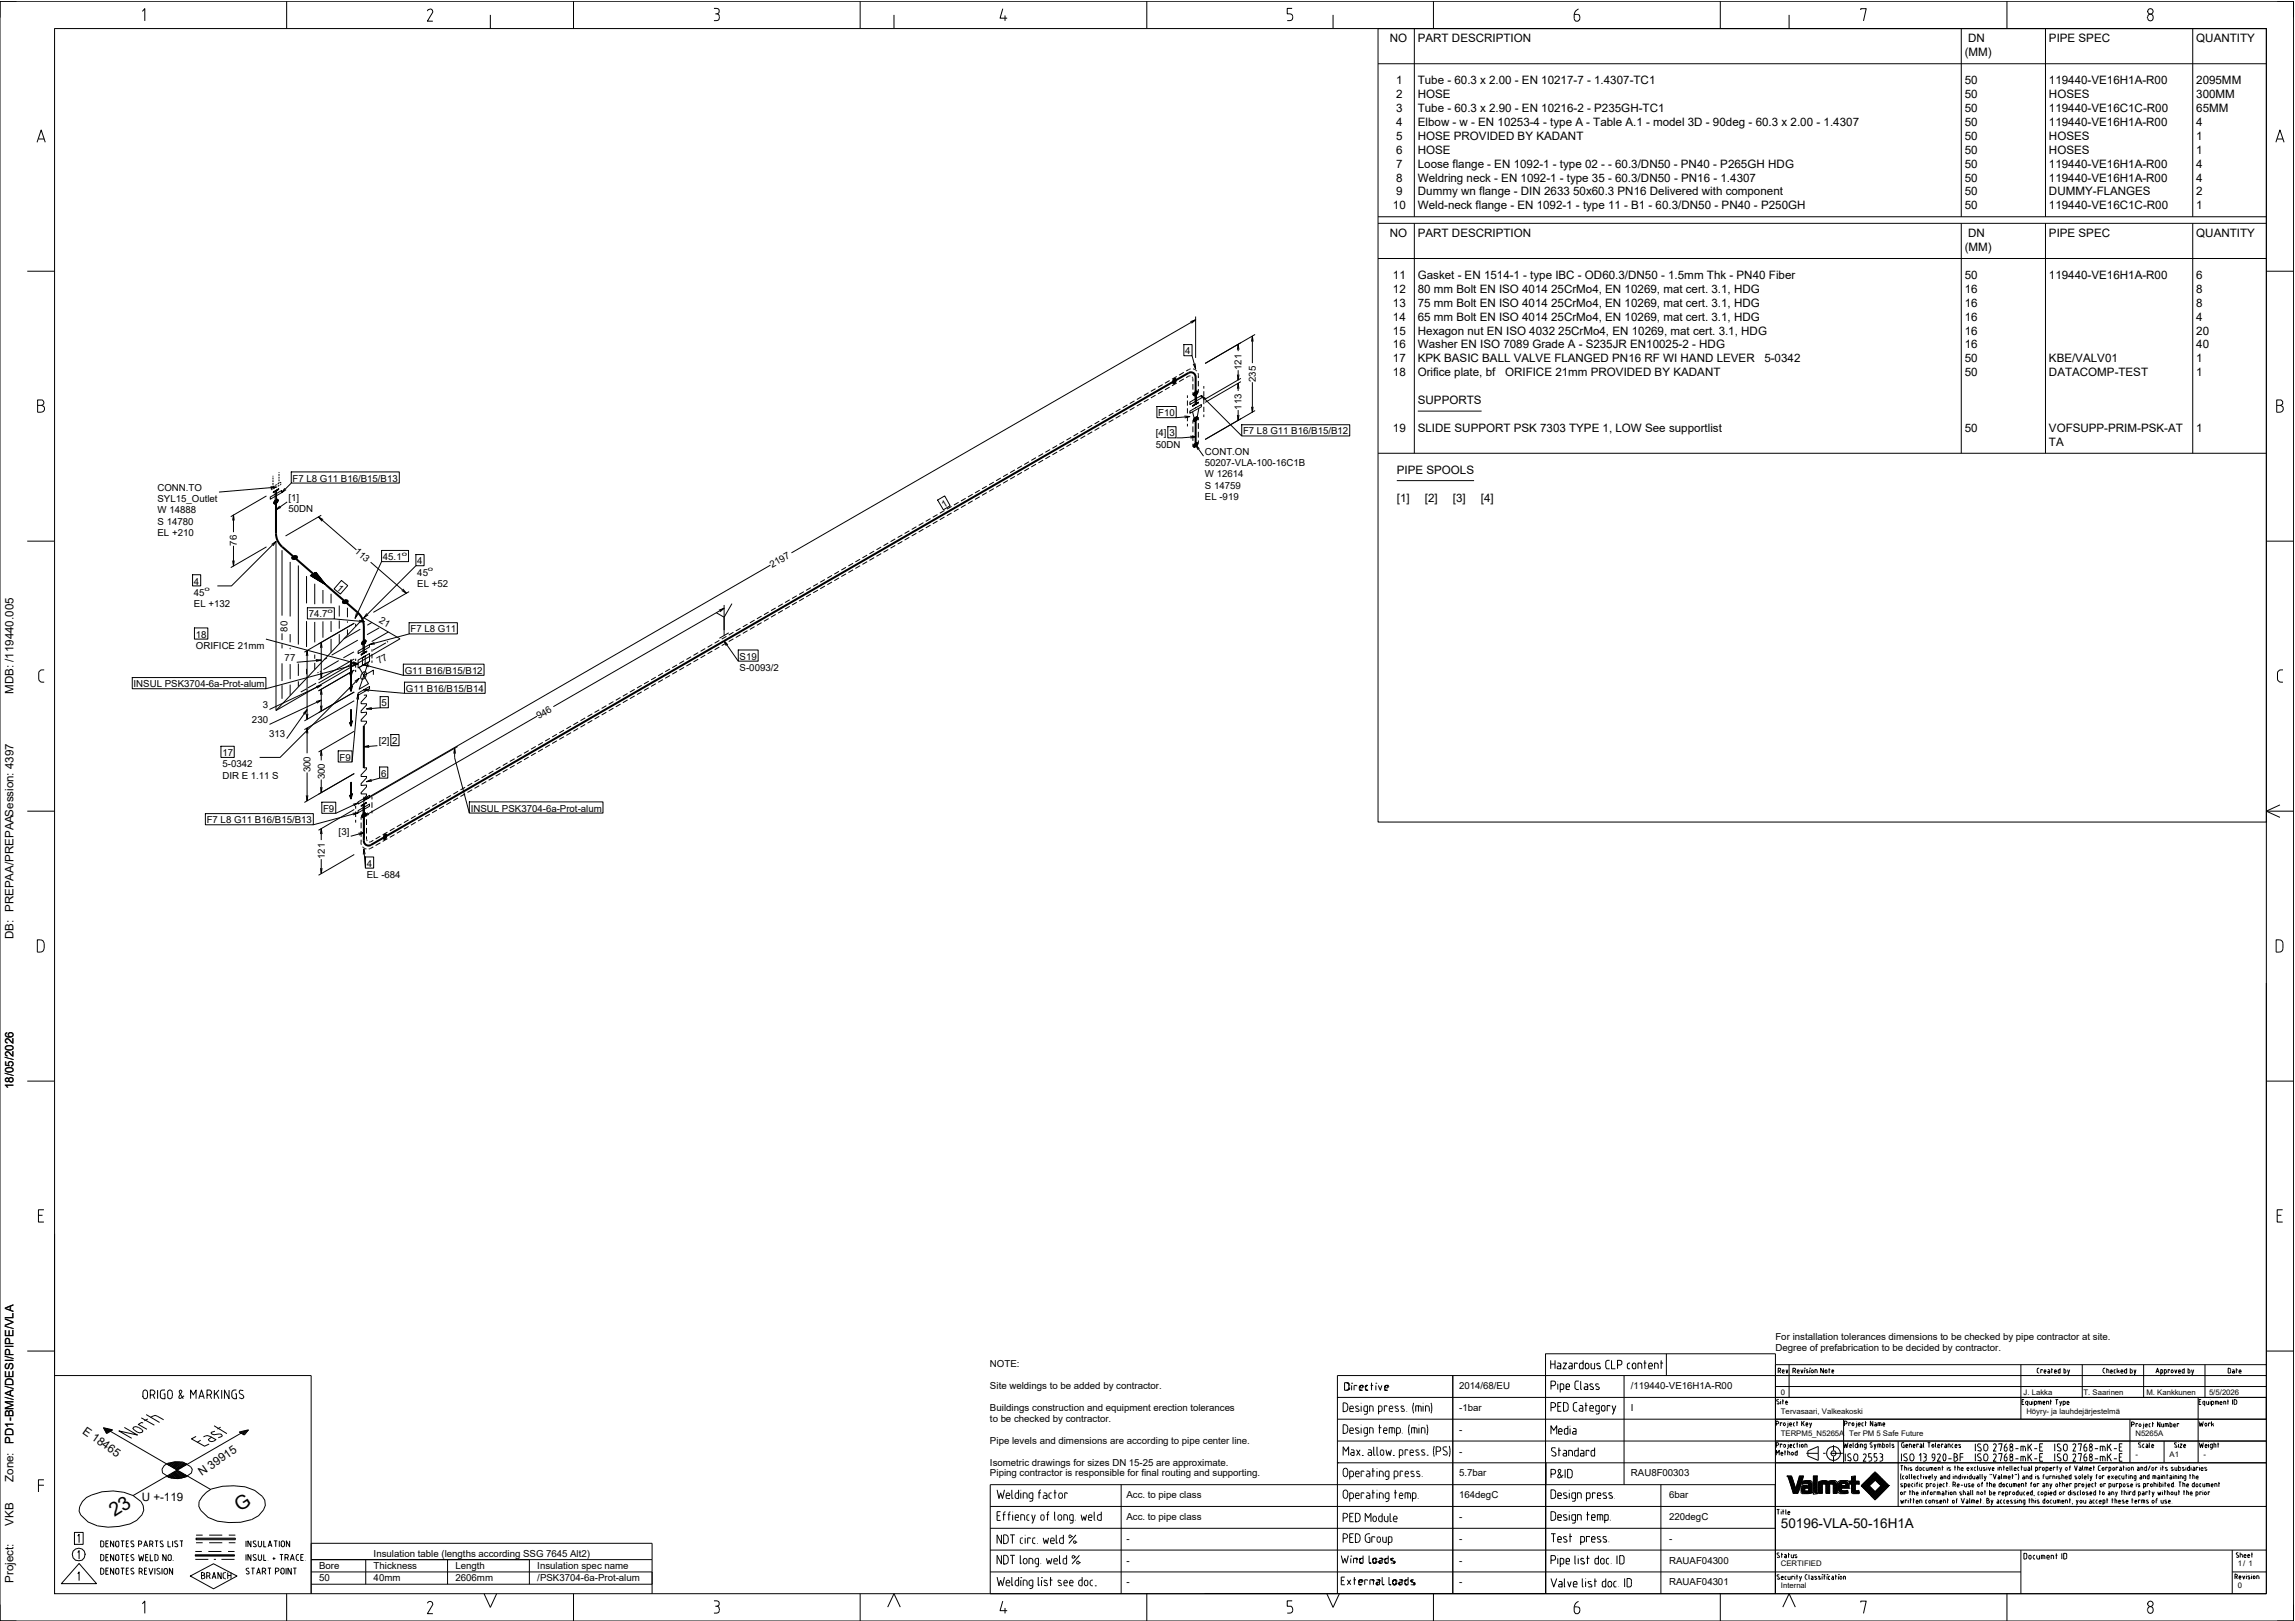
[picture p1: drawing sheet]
<svg xmlns="http://www.w3.org/2000/svg" width="841mm" height="594mm" viewBox="0 0 841 594" stroke-linecap="round" stroke-linejoin="round" font-family="sans-serif">
<defs><g id="words">
<g font-size="7.1">
<text x="42" y="556" transform="rotate(-33 42 556)">23</text>
<text x="87.9" y="554" transform="rotate(-33 87.9 554)">G</text>
</g>
<text font-size="5" x="652.6" y="560">50196-VLA-50-16H1A</text>
<g font-size="4.3">
<text x="5" y="254.2" transform="rotate(-90 5 254.2)">MDB: /119440.005</text>
<text x="5" y="344.2" transform="rotate(-90 5 344.2)">DB: PREPAA/PREPAASession: 4397</text>
<text x="5" y="399.1" transform="rotate(-90 5 399.1)">18/05/2026</text>
<text x="5" y="529" transform="rotate(-90 5 529)">PD1-BM/A/DESI/PIPE/VLA</text>
<text x="5" y="543" transform="rotate(-90 5 543)">Zone:</text>
<text x="5" y="559" transform="rotate(-90 5 559)">VKB</text>
<text x="5" y="580" transform="rotate(-90 5 580)">Project:</text>
</g>
<g font-size="4.2">
<text x="509.3" y="15.5">NO</text>
<text x="519.6" y="15.5">PART DESCRIPTION</text>
<text x="721.2" y="15.5">DN</text>
<text x="750.8" y="15.5">PIPE SPEC</text>
<text x="804.8" y="15.5">QUANTITY</text>
<text x="720" y="20.5">(MM)</text>
<text x="511.6" y="30.8">1</text>
<text x="511.6" y="35.9">2</text>
<text x="519.6" y="30.8">Tube - 60.3 x 2.00 - EN 10217-7 - 1.4307-TC1</text>
<text x="519.6" y="35.9">HOSE</text>
<text x="720" y="30.8">50</text>
<text x="720" y="35.9">50</text>
<text x="750.8" y="30.8">119440-VE16H1A-R00</text>
<text x="750.8" y="35.9">HOSES</text>
<text x="804.8" y="30.8">2095MM</text>
<text x="804.8" y="35.9">300MM</text>
<text x="511.6" y="41">3</text>
<text x="519.6" y="41">Tube - 60.3 x 2.90 - EN 10216-2 - P235GH-TC1</text>
<text x="720" y="41">50</text>
<text x="750.8" y="41">119440-VE16C1C-R00</text>
<text x="804.8" y="41">65MM</text>
<text x="511.6" y="46.1">4</text>
<text x="519.6" y="46.1">Elbow - w - EN 10253-4 - type A - Table A.1 - model 3D - 90deg - 60.3 x 2.00 - 1.4307</text>
<text x="720" y="46.1">50</text>
<text x="750.8" y="46.1">119440-VE16H1A-R00</text>
<text x="804.8" y="46.1">4</text>
<text x="511.6" y="51.2">5</text>
<text x="519.6" y="51.2">HOSE PROVIDED BY KADANT</text>
<text x="720" y="51.2">50</text>
<text x="750.8" y="51.2">HOSES</text>
<text x="804.8" y="51.2">1</text>
<text x="511.6" y="56.3">6</text>
<text x="519.6" y="56.3">HOSE</text>
<text x="720" y="56.3">50</text>
<text x="750.8" y="56.3">HOSES</text>
<text x="804.8" y="56.3">1</text>
<text x="511.6" y="61.4">7</text>
<text x="519.6" y="61.4">Loose flange - EN 1092-1 - type 02 - - 60.3/DN50 - PN40 - P265GH HDG</text>
<text x="720" y="61.4">50</text>
<text x="750.8" y="61.4">119440-VE16H1A-R00</text>
<text x="804.8" y="61.4">4</text>
<text x="511.6" y="66.5">8</text>
<text x="511.6" y="71.6">9</text>
<text x="519.6" y="66.5">Weldring neck - EN 1092-1 - type 35 - 60.3/DN50 - PN16 - 1.4307</text>
<text x="519.6" y="71.6">Dummy wn flange - DIN 2633</text>
<text x="576.5" y="71.6">50x60.3 PN16 Delivered with component</text>
<text x="720" y="66.5">50</text>
<text x="720" y="71.6">50</text>
<text x="750.8" y="66.5">119440-VE16H1A-R00</text>
<text x="750.8" y="71.6">DUMMY-FLANGES</text>
<text x="804.8" y="66.5">4</text>
<text x="804.8" y="71.6">2</text>
<text x="510.4" y="76.7">10</text>
<text x="519.6" y="76.7">Weld-neck flange - EN 1092-1 - type 11 - B1 - 60.3/DN50 - PN40 - P250GH</text>
<text x="720" y="76.7">50</text>
<text x="750.8" y="76.7">119440-VE16C1C-R00</text>
<text x="804.8" y="76.7">1</text>
<text x="509.3" y="86.9">NO</text>
<text x="519.6" y="86.9">PART DESCRIPTION</text>
<text x="721.2" y="86.9">DN</text>
<text x="750.8" y="86.9">PIPE SPEC</text>
<text x="804.8" y="86.9">QUANTITY</text>
<text x="720" y="91.9">(MM)</text>
<text x="510.4" y="102.2">11</text>
<text x="510.4" y="107.3">12</text>
<text x="519.6" y="102.2">Gasket - EN 1514-1 - type IBC - OD60.3/DN50 - 1.5mm Thk - PN40 Fiber</text>
<text x="519.6" y="107.3">80 mm Bolt EN ISO 4014</text>
<text x="568.4" y="107.3">25CrMo4, EN 10269, mat cert. 3.1, HDG</text>
<text x="720" y="102.2">50</text>
<text x="720" y="107.3">16</text>
<text x="750.8" y="102.2">119440-VE16H1A-R00</text>
<text x="804.8" y="102.2">6</text>
<text x="804.8" y="107.3">8</text>
<text x="510.4" y="112.4">13</text>
<text x="519.6" y="112.4">75 mm Bolt EN ISO 4014</text>
<text x="568.4" y="112.4">25CrMo4, EN 10269, mat cert. 3.1, HDG</text>
<text x="720" y="112.4">16</text>
<text x="804.8" y="112.4">8</text>
<text x="510.4" y="117.5">14</text>
<text x="519.6" y="117.5">65 mm Bolt EN ISO 4014</text>
<text x="568.4" y="117.5">25CrMo4, EN 10269, mat cert. 3.1, HDG</text>
<text x="720" y="117.5">16</text>
<text x="804.8" y="117.5">4</text>
<text x="510.4" y="122.6">15</text>
<text x="519.6" y="122.6">Hexagon nut EN ISO 4032</text>
<text x="571" y="122.6">25CrMo4, EN 10269, mat cert. 3.1, HDG</text>
<text x="720" y="122.6">16</text>
<text x="804.8" y="122.6">20</text>
<text x="510.4" y="127.7">16</text>
<text x="519.6" y="127.7">Washer EN ISO 7089 Grade A - S235JR EN10025-2 - HDG</text>
<text x="720" y="127.7">16</text>
<text x="804.8" y="127.7">40</text>
<text x="510.4" y="132.8">17</text>
<text x="510.4" y="137.9">18</text>
<text x="519.6" y="132.8">KPK BASIC BALL VALVE FLANGED PN16 RF WI HAND LEVER</text>
<text x="519.6" y="137.9">Orifice plate, bf</text>
<text x="551.5" y="137.9">ORIFICE 21mm PROVIDED BY KADANT</text>
<text x="646.6" y="132.8">5-0342</text>
<text x="720" y="132.8">50</text>
<text x="720" y="137.9">50</text>
<text x="750.8" y="132.8">KBE/VALV01</text>
<text x="750.8" y="137.9">DATACOMP-TEST</text>
<text x="804.8" y="132.8">1</text>
<text x="804.8" y="137.9">1</text>
<text x="519.6" y="148.1">SUPPORTS</text>
<text x="510.4" y="158.3">19</text>
<text x="519.6" y="158.3">SLIDE SUPPORT PSK 7303 TYPE 1, LOW See supportlist</text>
<text x="720" y="158.3">50</text>
<text x="750.8" y="158.3">VOFSUPP-PRIM-PSK-AT</text>
<text x="804.8" y="158.3">1</text>
<text x="750.8" y="163.3">TA</text>
<text x="511.9" y="173.6">PIPE SPOOLS</text>
<text x="511.9" y="183.8">[1]</text>
<text x="522.1" y="183.8">[2]</text>
<text x="532.4" y="183.8">[3]</text>
<text x="542.7" y="183.8">[4]</text>
<text x="30" y="525" transform="rotate(35 30 525)">E 18465</text>
<text x="74" y="541" transform="rotate(-35 74 541)">N 39915</text>
<text x="52" y="550">U +-119</text>
</g>
<g font-size="3.5">
<text x="434.4" y="129.9">4</text>
<text x="455" y="135.6" transform="rotate(-90 455 135.6)">121</text>
<text x="460.2" y="140" transform="rotate(-90 460.2 140)">235</text>
<text x="424.5" y="152.5">F10</text>
<text x="455" y="150.2" transform="rotate(-90 455 150.2)">113</text>
<text x="423.6" y="159.9">[4]</text>
<text x="428.5" y="159.9">3</text>
<text x="455.5" y="159.2">F7 L8 G11 B16/B15/B12</text>
<text x="423.6" y="164.1">50DN</text>
<text x="441.5" y="166.6">CONT.ON</text>
<text x="441.5" y="170.8">50207-VLA-100-16C1B</text>
<text x="57.7" y="179.8">CONN.TO</text>
<text x="107.2" y="176.5">F7 L8 G11 B16/B15/B13</text>
<text x="441.5" y="174.9">W 12614</text>
<text x="441.5" y="179.1">S 14759</text>
<text x="57.7" y="184">SYL15_Outlet</text>
<text x="105.7" y="183.4">[1]</text>
<text x="441.5" y="183.3">EL -919</text>
<text x="57.7" y="188.1">W 14888</text>
<text x="105.7" y="187.6">50DN</text>
<text x="345.9" y="186.1" transform="rotate(-30 345.9 186.1)">1</text>
<text x="57.7" y="192.3">S 14780</text>
<text x="57.7" y="196.5">EL +210</text>
<text x="86.8" y="200" transform="rotate(-90 86.8 200)">76</text>
<text x="129.8" y="202.4" transform="rotate(41 129.8 202.4)">113</text>
<text x="140.3" y="205.3">45.1</text>
<text x="152.9" y="206.8">4</text>
<text x="282.9" y="208.2" transform="rotate(-30 282.9 208.2)">2197</text>
<text x="71.1" y="214.2">4</text>
<text x="123.1" y="215.7" transform="rotate(41 123.1 215.7)">1</text>
<text x="152.9" y="210.9">45</text>
<text x="152.9" y="215.1">EL +52</text>
<text x="71.1" y="218.4">45</text>
<text x="71.1" y="222.5">EL +132</text>
<text x="113.2" y="226.3">74.7</text>
<text x="138.7" y="228" transform="rotate(30 138.7 228)">21</text>
<text x="71.8" y="233.7">18</text>
<text x="105.3" y="231.5" transform="rotate(-90 105.3 231.5)">80</text>
<text x="150.4" y="231.8">F7 L8 G11</text>
<text x="71.8" y="237.8">ORIFICE 21mm</text>
<text x="104.3" y="242.1">77</text>
<text x="138.9" y="243.4" transform="rotate(-30 138.9 243.4)">77</text>
<text x="271" y="241.8">S19</text>
<text x="271" y="245.9">S-0093/2</text>
<text x="49" y="251.8">INSUL PSK3704-6a-Prot-alum</text>
<text x="148.3" y="247">G11 B16/B15/B12</text>
<text x="148.7" y="253.6">G11 B16/B15/B14</text>
<text x="96.3" y="259.4">3</text>
<text x="139.8" y="258.9">5</text>
<text x="197.4" y="263.6" transform="rotate(-30 197.4 263.6)">946</text>
<text x="92.3" y="264.9">230</text>
<text x="98.6" y="270.1">313</text>
<text x="138.8" y="272.7">[2]</text>
<text x="143.7" y="272.7">2</text>
<text x="81.5" y="277">17</text>
<text x="81.5" y="281.2">5-0342</text>
<text x="124.4" y="278.7">F9</text>
<text x="81.5" y="285.4">DIR E 1.11 S</text>
<text x="113.8" y="283" transform="rotate(-90 113.8 283)">300</text>
<text x="119" y="285.6" transform="rotate(-90 119 285.6)">300</text>
<text x="139.6" y="284.6">6</text>
<text x="118.4" y="297.5">F9</text>
<text x="172.5" y="297.4">INSUL PSK3704-6a-Prot-alum</text>
<text x="75.8" y="301.7">F7 L8 G11 B16/B15/B13</text>
<text x="124.1" y="305.9">[3]</text>
<text x="119" y="314.8" transform="rotate(-90 119 314.8)">121</text>
<text x="134.4" y="317.6">4</text>
<text x="134.4" y="321.8">EL -684</text>
<text x="650.6" y="491.1">For installation tolerances dimensions to be checked by pipe contractor at site.</text>
<text x="650.6" y="495.1">Degree of prefabrication to be decided by contractor.</text>
<text x="362.8" y="501">NOTE:</text>
<text x="362.8" y="509">Site weldings to be added by contractor.</text>
<text x="534.7" y="509">2014/68/EU</text>
<text x="597.6" y="509">/119440-VE16H1A-R00</text>
<text x="362.8" y="517">Buildings construction and equipment erection tolerances</text>
<text x="362.8" y="521">to be checked by contractor.</text>
<text x="534.7" y="517">-1bar</text>
<text x="597.6" y="517">I</text>
<text x="534.7" y="525">-</text>
<text x="362.8" y="529">Pipe levels and dimensions are according to pipe center line.</text>
<text x="534.7" y="533">-</text>
<text x="362.8" y="537">Isometric drawings for sizes DN 15-25 are approximate.</text>
<text x="362.8" y="541">Piping contractor is responsible for final routing and supporting.</text>
<text x="534.7" y="541">5.7bar</text>
<text x="597.6" y="541">RAU8F00303</text>
<text x="412.7" y="549">Acc. to pipe class</text>
<text x="534.7" y="549">164degC</text>
<text x="611.6" y="549">6bar</text>
<text x="412.7" y="557">Acc. to pipe class</text>
<text x="534.7" y="557">-</text>
<text x="611.6" y="557">220degC</text>
<text x="412.7" y="565">-</text>
<text x="534.7" y="565">-</text>
<text x="611.6" y="565">-</text>
<text x="116.9" y="575">Bore</text>
<text x="136.9" y="570.5">Insulation table (lengths according SSG 7645 Alt2)</text>
<text x="136.9" y="575">Thickness</text>
<text x="166.9" y="575">Length</text>
<text x="196.9" y="575">Insulation spec name</text>
<text x="412.7" y="573">-</text>
<text x="534.7" y="573">-</text>
<text x="611.6" y="573">RAUAF04300</text>
<text x="116.9" y="579.5">50</text>
<text x="136.9" y="579.5">40mm</text>
<text x="166.9" y="579.5">2606mm</text>
<text x="196.9" y="579.5">/PSK3704-6a-Prot-alum</text>
<text x="412.7" y="581">-</text>
<text x="534.7" y="581">-</text>
<text x="611.6" y="581">RAUAF04301</text>
</g>
<g font-size="2.8">
<text x="652.6" y="511">0</text>
<text x="741.6" y="511">J. Lakka</text>
<text x="763.5" y="511">T. Saarinen</text>
<text x="786.5" y="511">M. Kankkunen</text>
<text x="809.5" y="511">5/5/2026</text>
<text x="652.6" y="518">Tervasaari, Valkeakoski</text>
<text x="742.6" y="518">Höyry- ja lauhdejärjestelmä</text>
<text x="652.6" y="526">TERPM5_N5265A</text>
<text x="677.6" y="526">Ter PM 5 Safe Future</text>
<text x="782.5" y="526">N5265A</text>
<text x="782.5" y="534">-</text>
<text x="795" y="534">A1</text>
<text x="807.5" y="534">-</text>
<text x="652.6" y="574">CERTIFIED</text>
<text x="820" y="574">1/ 1</text>
<text x="652.6" y="582">Internal</text>
<text x="820" y="582">0</text>
</g>
<g font-size="2.3">
<text x="147.2" y="203.6">o</text>
<text x="156.8" y="209.3">o</text>
<text x="75" y="216.7">o</text>
<text x="120.1" y="224.6">o</text>
</g>
</g></defs>
<g fill="none" stroke="#000" stroke-width=".37">
<path d="M0 .5h840.5v593.5h-840.5zM6 .5h-6v6M20 10.5h810.5v573.5h-810.5zM52.2 4.2l.9-1v4.5M105 .5v10M157.6 3.4l-.8 .3-.2 .4M157.6 3.3a.96 .96 0 0 1 .8 1.5l-1.8 3h2M179.7 5.5v5M210.2 .5v10M261.6 3.1h1a1.03 1.03 0 0 1 .9 1.2 1.03 1.03 0 0 1-1.4 .8M262.6 5.1a.82 .82 0 0 1 .9 1M263.5 6.6a.82 .82 0 0 1-.9 1h-1"/>
<path d="M263.6 6.1v.5M315.2 .5v10M327.6 5.5v5M367.5 3.2l-1 3.5h2.6M368.3 5.7v2M420.2 .5v10M473.5 3.1h-1.8v2h1a1.26 1.26 0 0 1 1 1.2 1.26 1.26 0 0 1-1 1.3h-1M488.5 5.5v5M505 10.5h325.5v290.7h-325.5zM505 10.5h325.5M518.3 10.5v68.9M525.3 .5v10"/>
<path d="M576.9 5.3v1.5a1.08 1.08 0 0 0 1.3 .9 1.08 1.08 0 0 0 .7-1.4 .84 .84 0 0 0-.9-1M576.9 5.3h1M578.4 3.3a2.45 2.45 0 0 0-1.5 2.1M630.4 .5v10M655.6 5.5v5M681.9 3.7v-.5h2l-1 4.5M718.7 10.5v68.9M735.4 .5v10M749.6 10.5v68.9M786.9 6.2v.5M787 6.2a1.1 1.1 0 0 1 1.6-.9 1.1 1.1 0 0 1 .3 1.8 .99 .99 0 0 1-1.1 .5 .99 .99 0 0 1-.8-.9M803.5 10.5v68.9"/>
<path d="M834.5 .5h6v6M505 23.4h325.5M13.6 52.1l1.5-4.5 1.5 4.5M14.1 50.9h2.1M834 52.1l1.5-4.5 1.5 4.5M834.5 50.9h2.1M505 79.4h325.5M10 99.4h10M505 81.8h325.5M505 94.7h325.5M518.3 81.8v84.3M718.7 81.8v84.3"/>
<path d="M749.6 81.8v84.3M803.5 81.8v84.3M830.5 99.4h10M436.2 117.9l1.9-.7-1.5 1.3M438.1 116v15.2M438.1 117.2l-148.1 85.4M428.6 139.4l-1.7 1M430.3 138.7l.5 .1v1.2l-.5 .7-.5-.1v-1.2zM431.2 138l-1.7 1M433.8 138.9l-1.7 1M433.8 136.5l-1.7 1M433.8 126.3h3v4.1h-3z"/>
<path d="M436.2 137.7l-1.5 .7M436.3 135.2l-1.6 .8M436.8 130.4l1.3 4.8M436.9 138.1l.2 .7M437.1 138.8v1M437.2 135.2l1.4 .8M437.9 133.2l.2 2-.9-1.8M439 136.7v.1M439 136.8l.2 .8M439.1 137.6v.9M439.1 139.6v2M453.4 128.2l.3-2 .3 2"/>
<path d="M453.4 137.3l.3 2 .3-2M453.7 126.2v2.5M453.7 135.7v3.6M454.7 138.7l-13.1 7.5M454.7 139.9l-13.1 7.5M458.6 125.2l.3-2 .3 2M458.9 123.2v9.9M459.9 122.6l-18.3 10.6M13.8 146.6h1.3a1 1 0 0 1 1 1 1 1 0 0 1-1 .9 1.25 1.25 0 0 1 1.2 1.3 1.25 1.25 0 0 1-1.2 1.3h-1.3zM13.8 148.5h1.3M395.1 158.8l-1.7 1M397.7 157.3l-1.7 1"/>
<path d="M397.7 159.7l-1.7 1M400.2 155.8l-1.7 1M400.2 158.2l-1.7 1M402.8 154.3l-1.7 1M402.8 156.7l-1.7 1M405.4 152.8l-1.7 1M405.4 155.2l-1.7 1M408 151.4l-1.7 1M408 153.8l-1.7 .9M410.6 149.9l-1.8 1M410.6 152.3l-1.8 1M413.2 148.4l-1.8 1"/>
<path d="M413.2 150.8l-1.8 1M415.7 146.9l-1.7 1M415.7 149.3l-1.7 1M418.3 145.4l-1.7 1M418.3 147.8l-1.7 1M420.9 146.3l-1.7 1M420.9 143.9l-1.7 1M423.5 142.4l-1.8 1M423.5 144.8l-1.8 1M423.9 149h7.1v4.1h-7.1zM426 140.9l-1.7 1M426 143.3l-1.7 1"/>
<path d="M427.9 156.4h3v4h-3zM428.6 141.8l-1.7 1M431.2 140.4l-1.7 1M434 152.4l2 .2-1.9 .6M435.1 144.9v.9M435.1 146.8v1.9M435.1 149.6v1.9M435.1 152.4v2M435.1 155.3v1M436 147.3l4.2-2.4v1l-4.2 2.3zM436 150.6l4.2-2.4v.9l-4.2 2.3zM436 152.6l-5 .5"/>
<path d="M436.1 159.8l2 .2-1.9 .5M437.1 140.7v2.1M437.1 143.8v1M437.1 154.2v1M437.1 156.3v2.1M437.1 159.4v2.1M437.6 143.9l1-.6 .4 .4-.4 .8-1 .5-.4-.3zM437.6 153.3l1-.7 .4 .5-.4 .7-1 .7-.4-.4zM437.9 144.3v4M438.1 144.2v4M438.4 143.9v4.2M439.1 147.7l-2.1 1.2 2.1-1.6v.4l-2.1 1.2"/>
<path d="M439.1 142.6v1M439.1 153v1M439.1 155v2.2M439.1 158.2v2.1M439.1 147.3l-2.1 1.4M439.3 149.5l-.7 3.8-.9 .4-.7-2.7M440.2 144.9l14.8 14.9M441.1 141.5v.9M441.1 143.4v1.9M441.1 146.2v1.9M441.1 149.1v1.9M441.1 151.9v.9"/>
<path d="M441.8 146l-1.6-1.1 1.1 1.7M453.4 142.5l.3-2 .3 2M453.4 152.1l.3 2 .3-2M453.7 140.5v2.8M453.7 150.3v3.8M455 155.6h39.6v4.2h-39.6zM458.6 149.1l.3 2 .3-2M458.9 140.1v11M459.9 150.4l-18.3 10.6M519.6 150.6h23.3M834.3 146.6h1.2a1 1 0 0 1 1 1 1 1 0 0 1-1 .9 1.25 1.25 0 0 1 1.2 1.3 1.25 1.25 0 0 1-1.2 1.3h-1.2zM834.3 148.5h1.2"/>
<path d="M99.1 178.3l2 .2-1.9 .5M99.8 178.6l-.4 .4M99.8 179.3l-.4 .2v-.2M100 178v.4l.6-.3M100 174.3v.4M100 175v.7M100 176v.7M100 177v.7M100.7 178.8l-.6 .3M100.8 179.8v4.1M101.1 178.5l-20.9 1.8M101.1 179.7v4.1"/>
<path d="M101.3 179.6v4.1M101.4 177.6l-.5 .3M101.5 178.4l-.5 .3M102.1 179.1l-2 1.4 2-1.4-2 1.2M102.1 179.3l-2 1.2M102.2 173v.4M102.2 173.7v.7M102.2 174.7v.7M102.2 175.7v.7M102.2 176.7v.3M102.3 177.1l-.6 .3M102.3 177.9l-.5 .3"/>
<path d="M102.9 176.9h-.3M102.9 177.3l-.3 .4M104.3 178.9l-1.1 1.6 1.6-1.1M106.7 172.9h39.6v4.1h-39.6zM106.7 177l-3.5 3.5M359 179.6l-1.7 1M361.6 178.1l-1.7 1M364.2 176.7l-1.7 .9M364.2 179l-1.7 1M366.7 175.2l-1.7 1M366.7 177.6l-1.7 1M369.3 173.7l-1.7 1"/>
<path d="M369.3 176.1l-1.7 1M371.9 172.2l-1.7 1M371.9 174.6l-1.7 1M374.5 170.7l-1.7 1M374.5 173.1l-1.7 1M377.1 169.2l-1.8 1M377.1 171.6l-1.8 1M379.6 167.7l-1.7 1M379.6 170.1l-1.7 1M382.2 166.2l-1.7 1M382.2 168.6l-1.7 1M384.8 164.7l-1.7 1"/>
<path d="M384.8 167.1l-1.7 1M387.4 163.3l-1.7 1M387.4 165.7l-1.7 1M390 164.2l-1.8 1M390 161.8l-1.8 1M392.5 160.3l-1.7 1M392.5 162.7l-1.7 1M395.1 161.2l-1.7 1M437.1 162.6v1M437.6 162.7l1-.6 .4 .4-.4 .8-1 .6-.4-.4zM438.1 160l-7 .4M438.1 163l2.9 4.1"/>
<path d="M439.1 161.4v1M439.5 164.4l-1.4-1.4 .9 1.8M505 166.1h325.5M511.9 176.1h28.3M10 198.3h10M85.2 190.7l.4-2 .2 2M85.6 188.7v6.3M97.6 181.7l-13 7.6M99 182.1l4.2-2.4v.8l-4.2 2.4zM99.5 199.5l1.6-1.1-1.1 1.6M100.6 183.5l1-.6 .4 .4-.4 .8-1 .6-.4-.4zM102.5 185.4l-1.4 1.4 1.8-.9"/>
<path d="M105.2 183.9l-4.1 2.9M116.7 189.4l13.9 12.1M117.7 188.8l-13.1 7.6M118.4 190.4l-1.7-1 1.3 1.6M325.5 199l-1.7 1M328.1 197.5l-1.8 1M328.1 199.9l-1.8 1M330.7 196l-1.8 1M330.7 198.4l-1.8 1M333.2 194.5l-1.7 1M333.2 196.9l-1.7 1M335.8 193l-1.7 1"/>
<path d="M335.8 195.4l-1.7 1M338.4 191.5l-1.7 1M338.4 193.9l-1.7 1M341 190l-1.7 1M341 192.4l-1.7 1M343.5 188.6l-1.7 .9M343.5 191l-1.7 .9M343.6 183.2l2.6-1.5 2 3.6-2.5 1.5zM346.1 187.1l-1.7 1M346.1 189.5l-1.7 1M348.7 185.6l-1.7 1M348.7 188l-1.7 1"/>
<path d="M351.3 184.1l-1.8 1M351.3 186.5l-1.8 1M353.9 182.6l-1.8 1M353.9 185l-1.8 1M356.4 181.1l-1.7 1M356.4 183.5l-1.7 1M359 182l-1.7 1M361.6 180.5l-1.7 1M830.5 198.3h10M70.6 210.6h2.9v4.1h-2.9zM79.7 214.7h5.1l16.3-16.3v62M85.2 205.4l.4 2 .2-2"/>
<path d="M85.6 200v7.4M97.6 200.4l-13 7.6M103.3 201.6v24M106.3 205.9v20M106.9 204.2l1.1-.6 .8 .2 .1 .6-1.1 .6-.8-.2zM109.3 207.2v29M112.3 211.1v10M114.8 210.3l-1.1 .6 5.9 3.6-3.8-4.8-2 1.2 5.3 3.2-3.4-4.3-1.7 1 4.7 2.9-3.1-3.8-1.5 .8 4.1 2.5-2.8-3.3-1.2 .7 3.6 2.3-2.5-2.9-.9 .5 2.9 2-2.2-2.4-.6 .4 2.4 1.6-1.9-1.9-.3 .2 1.7 1.3-1.5-1.4 4.7 4.2M115.3 213.9v7.5M118.3 216.2v5M121.3 217.6v3.5M125.1 212.7l2.3 1.9-2.7 3.1-2.3-1.9z"/>
<path d="M135.8 206l13.1 11.4M139.8 201.7h9.9v4.1h-9.9zM139.8 205.8l-9.7 20.8M147.6 215.8l1.3 1.6-1.7-1M149.9 216.8l-13.1 7.6M152.4 203.2h3v4.1h-3zM152.4 207.3l-19.1 19.1M282.3 207.1l-149 86M289.4 219.8l-1.7 1M292 218.3l-1.7 1M294.6 216.8l-1.8 1M294.6 219.2l-1.8 1"/>
<path d="M297.1 215.3l-1.7 1M297.1 217.7l-1.7 1M299.7 213.9l-1.7 .9M299.7 216.3l-1.7 .9M302.3 212.4l-1.7 .9M302.3 214.8l-1.7 .9M304.9 210.9l-1.7 1M304.9 213.3l-1.7 1M307.4 209.4l-1.7 1M307.4 211.8l-1.7 1M310 207.9l-1.7 1M310 210.3l-1.7 1"/>
<path d="M312.6 206.4l-1.7 1M312.6 208.8l-1.7 1M315.2 204.9l-1.7 1M315.2 207.3l-1.7 1M317.8 203.4l-1.8 1M317.8 205.8l-1.8 1M320.3 201.9l-1.7 1M320.3 204.3l-1.7 1M322.9 200.5l-1.7 .9M322.9 202.9l-1.7 1M325.5 201.4l-1.7 1M71.3 230.1h4.9v4.1h-4.9z"/>
<path d="M97.4 234.2l33.8 9.1-33.8 9.1M103.3 232.1v2.5M103.3 236.1v1.5M106.3 232.4v3M106.3 237.4v.5M112.3 227.6v9.5M112.5 238.4v25.2M112.6 222.7h9.9v4.1h-9.9zM115.3 227.9v7.5M115.3 239.9v1.5M117.4 237.4l.3-2 .3 2M117.7 235.4v13.1"/>
<path d="M118.3 227.7v6M121.3 227.6v4M121.3 234.1v5M122.5 226.8l11 1M124.3 221.9v4M124.3 227.4v3M124.3 232.4v3.5M125.5 220.4l1.1-.6 .8 .2 .1 .6-1.1 .6-.8-.2zM127.3 222.7v3.5M127.3 227.7v.5M127.3 230.7v2M129.7 238.9l-3.9 2.2"/>
<path d="M129.8 228.4l-18.3 10.6M130.3 228.6v1M130.6 224.7l-.5 1.9 1.1-1.6M131.1 234.6l-9.6 5.5M131.2 238.6l4.2-2.4v.9l-4.2 2.4zM131.6 227.3l1.9 .5-2 .2M132 230.6l-6 3.5M132.8 235.1l1-.6 .4 .4-.4 .8-1 .6-.4-.4zM133 235.5v4.1M133.3 226.4l13.3 7.7-45.5 26.3M133.3 226.4l-32.2 34M133.3 235.4v4.1"/>
<path d="M133.5 235.3v4.1M134.4 224.8l-1.1 1.6 1.6-1.1M134.4 238.8l-2.1 1.3v-.3l2.1-1-2.1 1.3M134.4 238.6l-2.1 1.2M136.3 228.1l-1.7 1M136.3 238v.8M136.3 239.6v1.7M137.2 235.4l-1.8 .8 2-.2M138.9 230.1l-4.4 2.5M141.4 235.6l-4.8 2.7M142.2 235.1l-.4 .2M142.3 231.6l-6.1 3.5"/>
<path d="M149.9 228.2h17.7v4.1h-17.7zM149.9 232.3l-14.5 3.9M255.9 239.2l-1.8 1M258.4 237.7l-1.7 1M261 236.2l-1.7 1M261 238.6l-1.7 1M263.5 223.6l1.9-.7-1.6 1.3M263.6 234.7l-1.7 1M263.6 237.1l-1.7 1M265.4 221.7v11.2M265.4 222.9l-62.6 36.1M265.4 234.9l5.1 7.4"/>
<path d="M266.2 233.2l-1.7 1M266.2 235.6l-1.7 1M266.7 236.3l-1.3-1.4 .7 1.8M267 231.9l-3.4 2M268.2 221.2l-2.8 5-3-1.7M268.8 234.1l-1.8 1M268.8 231.7l-1.8 1M270.5 238.2h7.3v4.1h-7.3zM271.4 232.6l-1.8 1M271.4 230.2l-1.8 1M273.9 228.7l-1.7 1M273.9 231.1l-1.7 1"/>
<path d="M276.5 227.2l-1.7 1M276.5 229.6l-1.7 1M279.1 225.8l-1.7 .9M279.1 228.2l-1.7 .9M281.7 224.3l-1.7 1M281.7 226.7l-1.7 .9M284.2 222.8l-1.7 1M284.2 225.2l-1.7 1M286.8 221.3l-1.7 1M286.8 223.7l-1.7 1M289.4 222.2l-1.7 1M292 220.7l-1.7 1"/>
<path d="M16.2 245.5a1.56 1.56 0 0 0-1.9 .7v3.1a1.56 1.56 0 0 0 1.9 .7M48.5 248.3h48.9v4.1h-48.9zM103.3 243.1v6.5M103.3 251.1v5M106.3 243.4v5.5M106.3 250.9v4M109.3 243.2v4.5M109.3 249.7v2M112.2 240.4l.3-2 .3 2M112.3 245.1v2M112.4 252.4l-2.2 1.2M115.3 242.9v2.5"/>
<path d="M115.7 241.7l2 .2-1.9 .5M115.8 251.6l1.9-.5-1.6 1.1M115.8 257.1l1.9-.5-1.6 1.1M115.8 250.4l-3 1.7M116.7 246.4l-.4 .2M117.4 246.5l.3 2 .3-2M117.4 254.6l.3-2 .3 2M117.4 258.6l.3 2 .3-2M117.6 245.9l-.4 .2M117.7 252.6v8M117.7 241.9l-9 .8M117.7 251.1l-18.9 8.9"/>
<path d="M117.7 256.6l-18.9 8.9M119.8 241.1l-1 .6M124.1 242.1l-5.6 3.3M128.6 241.8v6.1l-.6-1.2 1.2-.7-.6 1.9zM128.6 247.2v6.1l-.6-1.2 1.2-.7-.6 1.9zM128.6 260v6.1l-.6-1.2 1.2-.7-.6 1.9zM129.2 243.5l2-.2-1.8 .8M129.4 242.5l1.8 .8-2-.2M129.8 241.5l-13.1 7.6M129.8 242.7l-13.1 7.6M129.8 245.6l-13.1 7.6M129.8 253.6l-18.3 10.6"/>
<path d="M129.8 256.8l-18.3 10.6M130 249.7l1.6-1.1-1.1 1.6M130.3 241.4v.8M130.3 243v1.7M130.3 245.4v.9M130.7 256.3l.5-1.9 .2 2M131.2 241.9l2.6-1.5v2.9l-1 .6v-2.9l2.6-1.5v2.9l-4.2 2.4zM131.2 254l4.2-2.4v.8l-4.2 2.4zM131.2 254.4l-2.2 24.8M131.6 244.6l3.4 6-3.4 2 3.4-10zM131.6 248.6l-29 28.9h-7.5M133.3 246.2h.7a1.8 1.8 0 0 1-1.6 2.7l-.3-.6 .3-1.2z"/>
<path d="M133.3 254.8l1-.1v.5l-2 2.1v.6h2v.5l-2 2.1v.7l2-.2v.7l-2 2.1v.5h2v.6l-1 1.1M133.3 243.6l14.5 3.9M133.3 252.8l14.9 1.3M135.3 243.8l-2-.2 1.8 .8M135.3 252.6l-2 .2 1.9 .5M136.2 259.3l-1.9 .5 2 .2M136.3 242.1v.8M136.8 247.3v-1.7l-3.5 2M139.3 255.3h3v4.1h-3zM139.3 259.4l-5 .4M147.8 243.4h29.6v4.1h-29.6zM148.2 250h29.6v4.1h-29.6z"/>
<path d="M222.2 258.6l-1.7 1M224.8 257.1l-1.7 1M224.8 259.5l-1.7 1M227.4 255.6l-1.7 1M227.4 258l-1.7 1M230 254.1l-1.8 1M230 256.5l-1.8 1M232.6 252.6l-1.8 1M232.6 255l-1.8 1M235.1 251.1l-1.7 1M235.1 253.5l-1.7 1M237.7 249.6l-1.7 1"/>
<path d="M237.7 252l-1.7 1M240.3 248.1l-1.7 1M240.3 250.5l-1.7 1M242.9 246.6l-1.7 1M242.9 249l-1.7 1M245.5 245.1l-1.7 1M245.5 247.5l-1.7 1M248.1 243.7l-1.7 1M248.1 246l-1.7 1M250.7 242.1l-1.8 1M250.7 244.6l-1.8 .9M253.3 240.7l-1.8 1"/>
<path d="M253.3 243.1l-1.8 1M255.9 241.6l-1.8 1M258.4 240.1l-1.7 1M836.6 245.5a1.5 1.5 0 0 0-2 1.1l.1 2.7a1.6 1.6 0 0 0 1.9 .7M81 273.5h4.8v4h-4.8zM111.1 261.5l1.4-1.4-.9 1.8M112.2 261.6l.3 2 .3-2M112.2 268.8l.3-2 .3 2M112.5 266.8v9.2M112.5 260.1l-7.5 10.6M117.4 277l.3-2.1 .3 2.1M117.7 274.9v3.7"/>
<path d="M123.9 275.1h5.1v4.1h-5.1zM129.8 268l-13.1 7.6M135.2 273.2l-1.9 .5 2 .2M138.3 273.3l-5 .4M143.2 269.2h3v4.1h-3zM166.3 276.1l.3-2 .3 2M166.6 274.1v3.6l5.4 20.2M167.7 273.6l-32.7 18.8M186 279.5l-1.7 1M188.6 278l-1.8 1M191.2 276.5l-1.8 1M191.2 278.9l-1.8 1"/>
<path d="M193.7 275l-1.7 1M193.7 277.4l-1.7 1M196.3 273.5l-1.7 1M196.3 275.9l-1.7 1M196.8 262.5l-63.5 36.6M198.9 272.1l-1.7 .9M198.9 274.5l-1.7 1M201.5 270.6l-1.7 .9M201.5 272.9l-1.7 1M204.1 269.1l-1.7 1M204.1 271.5l-1.7 1M206.7 267.6l-1.8 .9"/>
<path d="M206.7 270l-1.8 1M209.3 266.1l-1.8 1M209.3 268.5l-1.8 1M211.9 264.6l-1.8 1M211.9 267l-1.8 1M214.4 263.1l-1.7 1M214.4 265.5l-1.7 1M217 261.6l-1.7 1M217 264l-1.7 1M219.6 260.1l-1.7 1M219.6 262.5l-1.7 1M222.2 261l-1.7 1"/>
<path d="M10 297.2h10M75.3 298.1h39.5v4.1h-39.5zM112.2 291.4l.3 2 .3-2M112.5 283v10.4M117.4 288.4l.3 2 .3-2M117.7 285.6v4.8M117.9 293.9h5.1v4.1h-5.1zM128.6 286.7v6l-.6-1.2 1.2-.6-.6 1.8zM129.2 298l2-.2-1.8 .8M129.3 294.7l1.9-.5-1.6 1.1M129.8 283.5l-18.3 10.5M129.8 296.6l-13.1 7.6"/>
<path d="M130.3 295.3v1.1M130.3 297.4v2M131.2 293.8l4.2-2.4v.8l-4.2 2.4zM131.2 297l4.2-2.4v.8l-4.2 2.4zM131.2 294.2l-8.2 3.8M131.2 297.8l-16.4 4.4M132.3 299.3v1.1M132.8 298.4l1-.6 .4 .4-.4 .8-1 .6-.4-.4zM133 294.7v4.1M133.3 281.4l1-.1v.5l-2 2.1v.6h2v.5l-2 2.1v.7l2-.1v.6l-2 2.1v.5h2v.6l-1 1.1M133.3 292v15.1M133.5 294.5v4.1"/>
<path d="M134.3 294l-2 1.4 2-1.4-2 1.2M134.3 294.2l-2 1.2M134.3 298.1v1.1M134.8 297.8l-1.5 1.3 1.9-.7M134.8 291.8l-1.5 1.3 1.9-.7M136.1 285.6l-1.8 .9 2-.3M136.3 292v.9M136.3 294v2M136.3 297v1M139.1 281.1h3v4h-3zM139.1 285.1l-4.8 1.4M152.3 299l-1.7 1"/>
<path d="M154.9 297.5l-1.7 .9M154.9 299.9l-1.7 1M157.5 296l-1.7 1M157.5 298.4l-1.7 .9M160.1 294.5l-1.7 1M160.1 296.9l-1.7 1M162.7 293l-1.7 1M162.7 295.4l-1.7 1M165.3 291.5l-1.8 1M165.3 293.9l-1.8 1M167.9 290l-1.8 1M167.9 292.4l-1.8 1"/>
<path d="M170.4 288.5l-1.7 1M170.4 290.9l-1.7 1M172 293.8h49v4.1h-49zM173 287l-1.7 1M173 289.4l-1.7 1M175.6 285.5l-1.7 1M175.6 287.9l-1.7 1M178.2 284l-1.7 1M178.2 286.4l-1.7 1M180.8 282.5l-1.7 1M180.8 284.9l-1.7 1M183.4 281l-1.7 1"/>
<path d="M183.4 283.4l-1.7 1M186 281.9l-1.7 1M188.6 280.4l-1.8 1M830.5 297.2h10M830.5 297.2l5 2.3M835.5 294.9l-5 2.3M117.4 305.6l.3-2 .3 2M117.4 318.1l.3 2 .3-2M117.7 303.6v4.2M117.7 314.8v5.3M129.8 313.1l-13.1 7.6M130.3 300.4v1"/>
<path d="M131.3 305.3l2-.2-1.8 .9M132.3 301.4v2.1M132.3 304.5v2.1M132.3 307.7l.1 1.9M132.8 310.3l1.5 .8M133.3 305.1l-4.8 1.3M133.3 311.1l.6 7M133.8 313l-.5-1.9-.2 2M133.9 314h3v4.1h-3zM134.3 300.2v2.1M134.3 303.4v2M134.3 306.5v1"/>
<path d="M134.4 307.5l.2 .7M136.8 307.9l-1.6 .7M136.8 310.3l-1.7 .8M139.4 306.4l-1.8 1M139.4 308.8l-1.8 1M141.1 305.6l.5 .1v1.2l-.5 .7-.5-.1v-1.2zM142 304.9l-1.8 1M142 307.3l-1.8 1M144.6 303.4l-1.7 1M144.6 305.8l-1.7 1M147.1 302l-1.7 1M147.1 304.3l-1.7 1"/>
<path d="M149.7 300.4l-1.7 1M149.7 302.8l-1.7 1M152.3 301.3l-1.7 1.1M13.7 344.4h1.1a1.4 1.4 0 0 1 1.4 1.3v1.8a1.4 1.4 0 0 1-1.4 1.4h-1.1zM834.1 344.4h1.1a1.36 1.36 0 0 1 1.4 1.3v1.8a1.36 1.36 0 0 1-1.4 1.4h-1.1zM830.5 360.2v139.9M10 396.2h10M830.5 396.2h10M14.1 445.3h1.5M16.1 443.3h-2v4.5h2M20 452.1v50M834.5 445.3h1.5"/>
<path d="M836.5 443.3h-2v4.5h2M10 495.1h10M568.3 498.5v3.1M568.3 499.9h1.5M569.8 498.5v3.1M570.7 499.5l.9 .1 .4 .4v1.6h-.8a.5 .5 0 0 1-.6-.5 .5 .5 0 0 1 .6-.5h.8M572.7 499.5h1.4l-1.4 2.1h1.4M575.1 499.5l.9 .1 .1 .3v1.7h-.9a.51 .51 0 0 1-.3-.6 .51 .51 0 0 1 .4-.4h.8M578 499.9v-.4h-1v2.1M580.1 498.5v3.1h-1.1l-.2-.6 .1-1.3 1.2-.2M580.9 499.9l.1-.1a.71 .71 0 0 1 .8-.2 .71 .71 0 0 1 .4 .6v.9l-.4 .5a.63 .63 0 0 1-.6-.1 .63 .63 0 0 1-.3-.6zM583 499.5v1.7l.4 .4h1v-2.1"/>
<path d="M586.4 499.7a.67 .67 0 0 0-.8-.2 .67 .67 0 0 0-.5 .7l1.3 .7a.55 .55 0 0 1-.1 .7 .55 .55 0 0 1-.8 0l-.4-.1M589.8 498.5h-.8l-.6 .6 .1 2.1 .3 .4h1M590.5 498.5v3.1h1.4M597.3 499.5l-.7 .1-.3 .4v1.2l.3 .4h.7M598.3 499.8a.6 .6 0 0 1 .8-.3 .6 .6 0 0 1 .3 .7v.7a.66 .66 0 0 1-.6 .7 .66 .66 0 0 1-.7-.7zM602.3 499.5h1M602.7 498.5v3.1M608.4 499.5h1M608.7 498.5v3.1M610.6 496.1v8M830.5 495.1h10M20 504.1h94v79.9"/>
<path d="M51.8 519.6l4.8 2.6M52.7 509.6a.83 .83 0 0 1 .9-.2 .83 .83 0 0 1 .5 .9v1.4a.85 .85 0 0 1-.9 .9 .85 .85 0 0 1-.8-.9v-1.4zM53.6 518.4l4.9 2.9M54.2 520l-1.3 .7M55.1 511.2h.8a.91 .91 0 0 0 .9-.9 .91 .91 0 0 0-.9-.9h-.8v3.2M55.2 519.4l1.7-.7 3.1 1.6M56.1 511.2l.7 1.4M57.8 509.4v3.2M60.5 509.4l-1.3 .1a2.39 2.39 0 0 0 0 2.9l1.3 .2v-1.8h-.5M63.1 510.3a.82 .82 0 0 0-.8-1 .82 .82 0 0 0-.8 1v1.4a.82 .82 0 0 0 .8 .9 .82 .82 0 0 0 .8-.9M63.2 510.3v1.4M65.7 510.2l1.5 2.4"/>
<path d="M65.8 510.2l-.1-.3 .5-.5 .5 .5-1.1 1.9 .1 .6h.6l1.2-.9M69.8 512.6v-3.2l1 1.8 1-1.8v3.2M72.9 512.6l1-3.2 1 3.2M73.2 511.7h1.3M75.9 511.2l1.2-.1a.91 .91 0 0 0 .5-1 .91 .91 0 0 0-.8-.7h-.9v3.2M76.9 511.2l.6 1.4M78.6 509.4v3.2M79.2 510.6l1 2M80.2 509.4l-1.6 1.9M81.2 509.4v3.2M83.9 509.4v3.2l-1.7-3.2v3.2M86.6 509.4l-1.1 .1-.6 .8 .2 1.8 .7 .5h.8v-1.8h-.5"/>
<path d="M88.4 509.4a.75 .75 0 0 0-.7 .5 .75 .75 0 0 0 .3 .9l.9 .4 .5 .7-.1 .3a1.01 1.01 0 0 1-1.7 0M88.4 509.5l.8 .1M490.1 512.1h.1M490.1 512.1h340.4M492.2 517.3h.1M492.2 514.1l1.4 .3 .3 .7-.3 1.9-.6 .3h-.8zM493.4 509.5h.1M493.4 506.7h.1M493.4 506.7h-.7v2.8h.7M493.4 506.7l.3 .1M493.7 506.8h.1M493.7 506.8l.2 .1"/>
<path d="M493.8 509.4h.1M493.8 509.4l-.4 .1M493.9 506.9h.1M493.9 506.9l.3 .3M494.1 509.2h.1M494.1 509.2l-.3 .2M494.2 508.9h.1M494.2 507.2h.1M494.2 508.9l-.1 .3M494.2 507.2l.1 .4M494.3 508.7h.1M494.3 507.6h.1"/>
<path d="M494.3 508.7l-.1 .2M494.3 507.6v1.1M494.6 516.2h1.4l-.2-.8-.5-.2-.5 .2-.2 1.4 .1 .4 1.3 .1M495.3 506.9h.1M495.3 507.7v1.8M497.2 508v-.3h-1v1.8M497.9 515.4l-.7-.2-.5 .5 1.1 .7 .2 .7-.3 .2-1-.2M498.1 508.3h.1M498.1 508.3l.1 1M498.2 509.3h.1M498.2 508.1h.1M498.2 509.3l.2 .2"/>
<path d="M498.2 508.1l-.1 .2M498.4 509.5h.1M498.4 507.8h.1M498.4 509.5h1M498.4 507.8l-.2 .3M498.6 509.5h.1M498.6 507.7h.1M498.6 507.7h.4M498.6 507.7l-.2 .1M498.8 507.7h.1M498.8 514.1v.2M498.8 515.2v2.1"/>
<path d="M499 507.7h.1M499 507.7l.3 .2M499.3 507.9h.1M499.3 507.9l.1 .3M499.4 508.2h.1M499.4 508.2v.4h-1.3M500.3 508.2h.1M500.3 508.2l.1 .9M500.4 509.3h.1M500.4 509.1h.1M500.4 508h.1M500.4 509.3l.3 .2"/>
<path d="M500.4 509.1v.2M500.4 508l-.1 .2M500.6 507.7h.1M500.6 507.7h.7M500.6 507.7l-.2 .3M500.7 509.5h.1M500.7 509.5h.6M500.9 509.5h.1M501.1 517.3l-1.2-.2-.1-1.3 .5-.6h.8v2.5l-.2 .5-1 .1M501.9 517.3v-2.1l1.2 .2 .1 1.9M502.3 507.7h.9M502.6 506.7v2.8"/>
<path d="M504.2 506.9h.1M504.2 507.7v1.8M505.1 507.7l.7 1.8 .6-1.8M505.2 517.3h.7l.6-.6v-.9l-.6-.6h-.7v3.1M507.4 509.3h.1M507.4 508.3h.1M507.4 508.1h.1M507.4 509.3l.2 .2M507.4 508.1v1.2M507.6 509.5h.1M507.6 507.8h.1M507.6 509.5h1"/>
<path d="M507.6 507.8l-.2 .3M507.8 509.5h.1M507.8 507.7h.1M507.8 507.7h.5M507.8 507.7l-.2 .1M508.1 507.7h.1M508.3 507.7h.1M508.3 515.5v-.3h-1v2.1M508.3 507.7l.2 .2M508.5 507.9h.1M508.5 507.9l.1 .3M508.6 508.2h.1"/>
<path d="M508.6 508.2v.4h-1.2M509.1 516.2h1.3l-.1-.8-.5-.2-.5 .2-.2 1.4 .2 .4 1.1 .1M512.4 515.4l-.7-.2-.4 .1-.1 .4 1.1 .7 .2 .7-.3 .2-.9-.2M514.5 515.4l-.7-.2-.4 .5 1.1 .7 .1 .7-.3 .2-.9-.2M515.5 517.1v.2M518 514.1l-.3 1.5 .3 2.3M518.8 517.3v-2.1l1.9 .2 .1 1.9M519.8 515.2v2.1M521.5 514.1v.2M521.5 515.2v2.1M522.4 517.3v-2.1l1.2 .2 .2 1.9M524.4 514.1l.3 1.5-.3 2.3"/>
<path d="M532.4 504.1v79.9M566.4 504.1v79.9v-87.9h84.2v87.9h-287.7v-40h287.7M568.4 507.8h.9a.85 .85 0 0 0 .8-.9 .85 .85 0 0 0-.8-.8h-.9v3.1M568.4 515.8h.9a.9 .9 0 0 0 .8-.9 .9 .9 0 0 0-.8-.9h-.9v3.2M570.8 506.1v.1M570.8 507.1v2.1M570.8 515.4h1.1M571.7 509.2h.9l.5-.5v-1.1l-.5-.5h-.9v3.2M572.2 514h-1.4v3.2h1.4M573.6 517.1a.88 .88 0 0 0 1-.9l-.2-1.8-.5-.4h-.9v3.2h.6M573.9 508.2h1.2a.76 .76 0 0 0 0-.8 .76 .76 0 0 0-.8-.3l-.4 .6 .1 1.4 1.1 .1M577.3 517.2h.7"/>
<path d="M578 514h-.9l-.6 .6v1.9l.5 .6h.3M578.6 506.1h-1.1l-.4 .6 .1 2.1 .6 .4h.8M578.9 515.1h.9l.2 .6v1.5h-.9M579.2 506.1v2.9l.5 .2M580 516.1h-1a.51 .51 0 0 0-.3 .5 .51 .51 0 0 0 .4 .5M580.7 507.1h.6l.5 .5v1.6l-1-.1a.5 .5 0 0 1-.2-.5 .5 .5 0 0 1 .3-.4h.9M580.8 515.1h.9M581.1 514v3.2M582.6 515.8v.8M582.6 516.6l.2 .5h.3M582.6 515.8a.69 .69 0 0 1 .9-.7 .69 .69 0 0 1 .4 1h-1.3M583.1 517.2h.8"/>
<path d="M583.7 507.3a.68 .68 0 0 0-.7-.3 .68 .68 0 0 0-.4 .6l1.2 .8 .1 .4a.73 .73 0 0 1-.5 .5 .73 .73 0 0 1-.8-.3M585.8 507.3a.62 .62 0 0 0-.7-.2 .62 .62 0 0 0-.4 .6l1.2 .7a.68 .68 0 0 1-.3 .8 .68 .68 0 0 1-.9-.2M586 517.2l-1.2-.2v-1.8l1.2-.1v2.7l-.4 .4h-.8M586.9 515.3l.4-.2a.61 .61 0 0 1 .9 .7v.7a.66 .66 0 0 1-.7 .7 .66 .66 0 0 1-.7-.7zM589.9 515.4v-.3h-1v2.1M590.7 515.1l.7 2.1M592.1 515.1l-1 3.1h-.4M592.7 500.2h.8a.85 .85 0 0 0 .8-.9 .85 .85 0 0 0-.8-.8h-.8v3.1M595.1 504.1v39.9M600.2 501.6v-2.1l1.2 .2 .2 1.9M604.1 500.6h1.4a.74 .74 0 0 0-.4-1.1 .74 .74 0 0 0-1 .7l.1 1.2 1.3 .2M606.3 501.6v-2.1l1 .1 .3 .4v1.6"/>
<path d="M650.6 500.1h179.9v12M650.6 512.1v16M650.6 508.1h179.9M651.3 513.6l.5 .2M651.4 512.9l-.3 .2 .2 .4M651.4 512.8l.4 .1M651.6 502.4h.5l.4 .8M651.8 513.9v.6l-.7-.1M652.1 502.3l.3-.1v-.7l-.8-.1v1.8M652.5 512.8v.1M652.5 513.4v1.2M653.1 513.4h.6"/>
<path d="M653.2 502.8l.2 .3M653.3 512.8v1.8M653.4 503.2h.5M653.8 502.4l-.1-.3h-.5l-.1 .7M653.9 502.4l-.8 .1M654.4 514.3l.2 .3h.5M654.5 501.9l.3 1.3 .4-1.3M655 513.8l-.4-.4-.3 .9M655.1 513.8v.2h-.8M655.6 500.1v12M657 502.4h.5M657.5 502.3l.5-.6-1-.3v1.8"/>
<path d="M657.6 502.4l.4 .8M658.8 503.2h.6M659.3 502.4l-.3-.4a.71 .71 0 0 0-.3 1.1h.1M659.4 502.4l-.8 .1M659.9 501.9l.4 1.3 .4-1.3M661.2 501.4h.1M661.2 501.9v1.3M661.9 503l.5 .1M662.5 502.1l-.4-.2-.3 .3 .7 .4-.2 .5M663.2 501.4h.1M663.2 501.9v1.3M663.7 502.4v.4"/>
<path d="M663.8 502.4l.4-.4 .3 .4M663.8 502.8l.4 .3 .3-.3M664.6 502.4v.4M665.8 502.3l-.2-.4h-.5v1.3M665.9 502.3v.9M668.2 501.4v1.8l-1-1.8v1.8M668.9 502.1h.5l.1 .3-.3 .7-.4-.3zM670.1 501.9h.6M670.3 501.4v1.8M671.3 502.5l.7-.1-.6-.3-.1 .7 .3 .3M671.6 503.2h.4M740.6 500.1v19.9"/>
<path d="M740.9 513.7h.6M741.7 512.9h-.8v1.8h.8M742.2 513.8v.5M742.4 513.8l.6-.3v1.7M742.4 514.3l.3 .4h.3M743.6 513.5v.8M744.5 513.5v1.2h-.6l-.3-.4M744.9 512.9v.1M744.9 513.5v1.2M746.3 513.8l-.8-.3v1.7M746.3 514.3l-.4 .4h-.4M746.4 513.8v.5"/>
<path d="M746.9 503.2h.4M747.3 501.4l-.7 .1-.1 .3v.9l.4 .4M747.4 513.5v1.2M747.9 513.8l-.3-.3h-.8v1.2M748 513.8v.9M748.4 502.2v-.3h-.6v1.3M748.6 514.1h.7l-.1-.5h-.5l-.1 .8 .7 .3M749.1 502.6h.6l-.1-.5h-.4l-.1 .8 .6 .3M749.9 514.7v-1.2l.7 .1 .1 1.1M750.4 501.9l.7 .4M751.1 502.3v.9l-.7-.1v-.5h.7M751.2 513.5h.6"/>
<path d="M751.4 512.9v1.8M751.7 501.9h.5M751.8 501.4v1.8M753.2 512.9h1M753.5 502.4l-.1-.3h-.4l-.2 .8 .8 .3M753.6 502.4v.2h-.8M753.6 512.9v1.8M754.7 513.5l.4 1.2M754.9 501.4v1.8l-.7-.1v-1l.7-.2M755.5 513.5l-.8 1.7M756 514.7h.5l.3-.4-.3-.8h-.5v1.7M756.3 501.4v1.8h.4l.3-.9-.3-.4h-.4"/>
<path d="M757.6 501.9l.4 1.3M758.1 513.8l-.6-.2-.1 .8 .3 .3h.5M758.2 513.8v.3h-.8M758.4 501.9l-.8 1.9M763 500.1v12M770.6 501.8v.9M770.7 502.7l.4 .4M771.1 503.2h.3M771.4 501.4l-.6 .1-.1 .3M772 501.9h.4l.3 .4M772 501.4v1.8M772.8 502.3v.9"/>
<path d="M774 502.4l-.1-.3h-.4l-.1 1 .7 .1M774.1 502.4v.2h-.7M775.2 501.9l-.5 .2v1l.5 .1M775.8 501.4v1.8M776.2 502.4l.4 .8M776.6 502.2l-.8 .4M777.1 502.4v.5M777.2 502.9l.2 .3h.6M777.2 502.4l.3-.4 .4 .4M778 502.4v.2h-.9M779.3 501.4v1.8h-.5l-.3-.9 .3-.4h.5M780.6 501.4v1.8l.7-.1v-.3"/>
<path d="M780.6 501.9h.4l.3 .4M781.4 502.3v.5M782 501.9l.3 1.3M782.7 501.9l-.5 1.9h-.2M785.5 500.1v12M790 503.2l.6-1.8 .6 1.8M790.2 502.6h.8M791.8 503.2h.4l.3-.4-.3-.9h-.4v1.9M793.8 502.3l-.3-.4h-.4v1.9M793.8 502.8v.3l-.7 .1M793.9 502.3v.5M795 502.2v-.3h-.5v1.3"/>
<path d="M796.3 502.4l-.3-.4-.4 .4 .1 .6 .3 .1 .3-.3M796.4 502.4v.4M796.9 501.9l.4 1.3 .4-1.3M799 502.4l-.3-.4-.3 .1-.1 .8 .2 .3h.6M799.1 502.4v.2h-.8M799.6 502.3v.5M800.4 501.4v1.8h-.5l-.2-.4M800.4 501.9h-.5l-.2 .4M801.8 501.4v1.8h.4l.3-.9-.3-.4h-.4M803.1 501.9l.3 1.3M803.9 501.9l-.6 1.9h-.2M805.5 512.1v23.9"/>
<path d="M805.8 513.7h.6M806.6 512.9h-.8v1.8h.8M807.9 514.7h-.4l-.3-.4 .3-.8h.4v1.8M808 500.1v12M808.5 513.5v.8M809.3 513.5v1.2h-.4l-.3-.4M809.9 512.9v.1M809.9 513.5v1.2M811.1 513.8l-.2-.3h-.5v1.8M811.1 514.3l-.2 .4h-.5M811.2 513.8v.5M812.4 513.5v1.2"/>
<path d="M812.9 513.8l-.3-.3h-.8v1.2M813 513.8v.9M814.2 513.9l-.5-.2-.2 .7 .8 .3M814.3 513.9v.2h-.8M814.9 514.7v-1.2l.6 .1 .1 1.1M816.2 513.5h.5M816.4 512.9v1.8M816.5 501.4l.8 .2 .1 .3v1l-.5 .3h-.4zM818.1 502l.6 .1v.3M818.1 512.9v1.8M818.7 512.9l.8 .2a1.16 1.16 0 0 1-.1 1.5l-.7 .1zM818.8 502.4v.8l-.7-.1v-.5h.7"/>
<path d="M819.4 502h.6M819.5 501.4v1.8M821.2 502.4l-.1-.3h-.4l-.2 .8 .8 .3M821.3 502.4v.2h-.8M830.5 512.1v7.9h-179.9M830.5 512.1v71.9h-179.9v-48M830.5 504.1h-340.4v79.9M37.9 523.2l3.4 .8-2.2 1.3zM38.2 523.2l-.1 .1M38.4 523.3l-.3 .4M38.7 523.3l-.5 .5M38.9 523.3l-.5 .7"/>
<path d="M39.1 523.5l-.7 .7M39.4 523.5l-.9 .8M39.5 523.5l-.8 .9M39.8 523.7l-1.1 1M39.9 523.7l-1.1 1.2M40.2 523.7l-1.3 1.4M40.4 524.4l36.8 21.4M40.5 523.8l-1.6 1.4M40.6 523.8l-1.2 1.3M40.9 523.8l-.8 1M41.1 524l-.5 .3M45.6 523.1l4.8 2.8-6.8-1.6 4.7 2.8"/>
<path d="M49 523a3.1 3.1 0 0 1 3.4 1.3l-.3 .6a3.1 3.1 0 0 1-3.4-1.4zM52.5 521.5l-.6-.2-1.2 .7 3.2 1.8M60.2 537.1l1.2-.9 2.9-.5 2.7 .1 2.8 1.6 .7 1-.3 1.3a7.7 7.7 0 0 1-10.6 0l-.2-1.4zM61.3 536.3l-.2 .1M61.8 536.2l-.5 .5M62.1 536l-.7 .8M62.6 536l-.9 1M62.8 539.8l2.2 2M63 536l-1.2 1M63.1 539.8l2.1 2M63.3 535.8l-1.3 1.3M63.3 539.7l2.2 2.1"/>
<path d="M63.4 539.5l2.3 2.3M63.5 539.4l2.4 2.3M63.7 535.8l-1.6 1.3M63.8 539.3l2.4 2.4M64 535.7l-1.6 1.6M64 539.3l2.5 2.4M64.1 539.2l2.7 2.5M64.3 535.7l-1.7 1.6M64.4 539.1l2.5 2.4M64.5 535.7l-1.8 1.7M64.5 538.9l2.7 2.6M64.7 538.9l2.8 2.5"/>
<path d="M64.8 535.7l-1.8 1.9M65 538.9l2.6 2.5M65 535.7l-1.9 2.1M65.4 535.7l-2.1 2.1M65.7 535.7l-2.3 2.3M65.7 539.2l2.1 2.1M65.9 535.7l-2.2 2.4M66.2 535.8l-2.4 2.3M66.4 539.5l1.7 1.8M66.5 535.8l-2.5 2.3M66.8 535.8l-2.5 2.5M66.9 535.8l-2.5 2.6"/>
<path d="M67.2 536l-2.7 2.6M67.5 536l-2.7 2.6M67.6 536l-2.6 2.6M67.8 536l-2.1 2.3M68.1 536.2l-1.7 1.8M68.4 536.2l-1.4 1.2M68.5 536.3l-.7 .8M68.6 536.4l-.1 .3M71.8 526.4l-1.6 .9 4.8 2.6 1.7-.7M73.5 527.7l-1.2 .8M74.5 526.5l1.6-.4 3 1.4-.9 .7-1.4-.1-.5-.6 1.4-1M78.4 522.5l4.7 2.8"/>
<path d="M78.8 524.4l-1.4 .5-.1 .3 1.1 .6 2.6-.3 .5 .6-.2 .3-1.3 .5M80.9 523l-1.2 .7M87.6 524.8l3.5-.8-1.6 1.9zM87.8 524.8v.1M88.4 525.2l-39.6 22.8M88.4 524.7l-.2 .4M88.9 524.4l-.6 .8M89.5 524.3l-1 1M89.9 524.2l-1.1 1.2M90.5 524.1l-1.6 1.4M91.1 524l-1.8 1.8M490.1 536h.1"/>
<path d="M490.1 520h340.4M490.1 528.1h340.4M490.1 536h340.4M492.2 525.3h.1M492.2 522.1l1.4 .3 .3 .7-.3 1.9-.6 .3h-.8zM492.2 533.4v-3.2l1 1.6 1-1.6v3.2M492.4 538.2l.7-.2 .5 .2 .3 .7v1.4l-.8 .9-.7-.4-.2-.5zM494.6 524.2h1.4l-.2-.9h-1l-.2 1.5 .5 .5h.9M495.1 531.3l1 .1 .1 2-1.1-.3-.2-.3 .2-.4 1.1-.1M497.1 531.3l1.3 2.1M497.9 523.3l-1.1-.1-.1 .5 1.1 .6 .2 .8-.3 .2-1-.2M498.4 531.3l-1.3 2.1"/>
<path d="M498.8 522.1v.1M498.8 523.2v2.1M499.2 533.4h.1M499.8 539.3v-.2h-1v2.1M500.8 539.1l1 .1 .2 2-1.2-.3-.2-.3 .2-.3 1.2-.2M501.1 525.3l-1.2-.2v-1.8l1.2-.1v2.5l-.2 .4-1 .2M501.4 531.3l1 .1 .2 2-1.2-.3v-.7l1.2-.1M501.9 525.3v-2.1l1.2 .1 .1 2M502.7 539.1h1.1M503.1 538v3.2M503.4 530.2l.1 3M503.5 533.2h.1"/>
<path d="M504.6 530.2l.1 3M504.6 538v.1M504.6 539.1v2.1M504.7 533.2h.1M505.2 523.2h1M505.5 522.1v3.2M506 531.5l.4-.2 .6 .2v1.6l-.6 .3-.4-.3zM507 524.2h1.3l-.2-.9h-.9l-.2 1.5 .5 .5h.8M507.9 531.3l.5 2.1 .5-1.6 .5 1.6 .5-2.1M509.1 525.3v-2.1l1.9 .1 .1 2M510.1 523.2v2.1M510.6 533.4h.1"/>
<path d="M511.8 525.3l1.2-.2 .2-.4-.2-1.4-1.2-.1v3.1M512.8 533.4l1.1-.3 .2-.3-.2-1.4-1.1-.1v3M513.9 525.1v.2M514 539.3v-.2h-.9v2.1M515.9 531.6v-.3h-1v2.1M516.5 522.1l-.3 1.5 .3 2.3M516.7 532.3h1.3l-.2-.8-.5-.2-.4 .2-.2 1.3 .5 .6h.8M517.3 525.3v-2.1l1.8 .1 .2 2M518.1 539.2l-.7-.1-.4 .4 1.1 .8 .1 .6-.3 .3-.9-.3M518.3 523.2v2.1M519.9 531.4l-.7-.1-.4 .4 1.1 .8 .1 .6h-1.2M520 522.1v.1"/>
<path d="M520 523.2v2.1M520.2 539.2l-.7-.1-.4 .4 1.1 .8 .1 .6-.3 .3-.9-.3M520.9 525.3v-2.1l1.2 .1 .1 2M522.1 531.4l-.8-.1-.4 .4 1.1 .8 .1 .6h-1.2M522.9 522.1l.3 1.5-.3 2.3M523 533.2h.1M525.6 529.8l-.3 1.7 .3 2.3M526.3 531.8l1.5-.1 .2-.7-.2-.6-1.5-.2v3M530.2 530.3l-1.3 .1-.1 .6 1.3 .9 .3 .6-.1 .5-.5 .2-1-.3M531.1 529.8l.3 1.7-.3 2.3M566.5 536v47.9h-125.1M568.4 525.5v-3l1 1.7 1.1-1.7v3"/>
<path d="M570.1 530.7a.82 .82 0 0 0-1.3-.2 .82 .82 0 0 0 0 1.2l1.2 .7a.79 .79 0 0 1-.1 1.1 .79 .79 0 0 1-1.2-.1l-.1-.2M571 531.5h1M571.2 524.6h1.2a.69 .69 0 0 0-.3-1 .69 .69 0 0 0-.9 .5v1.2l1.2 .2M571.3 530.5v3.1M573 531.5l1.1 .2v1.9h-.9a.5 .5 0 0 1-.4-.6 .5 .5 0 0 1 .5-.4h.8M573.5 538.4v3.1M574.4 538.4h.7a1 1 0 0 1 1 1v1.2a.85 .85 0 0 1-1 .9h-.7zM574.5 522.5v3h-1l-.2-.3v-1.4l1.2-.3M574.9 533.6v-2.1l1.2 .2 .1 1.9M575.3 522.5v.2M575.3 523.5v2M576.4 523.5l1.1 .3v1.7h-1a.52 .52 0 0 1-.3-.5 .52 .52 0 0 1 .6-.4h.7"/>
<path d="M577 532.1v.8M578.3 530.5v3.1h-1.1l-.2-.7M578.3 531.5l-1.1 .1-.2 .5M579.2 531.5l.9 .1 .3 .3v1.7h-.7a.5 .5 0 0 1-.6-.5 .5 .5 0 0 1 .6-.5h.7M582.2 531.8v-.3h-1v2.1M584.4 530.5v3.1h-1l-.4-.5v-1.2l.4-.3 1-.1M650.8 521.8l.8-.1 .2-.6-1-.3v1.8M650.9 529.6l.9-.3-.2-.6-.7-.1v1.9M650.9 533.2v-1.7l.5 1 .6-1v1.7M652.7 532.9v.3h.7M653 521.6v-.2h-.6v1.2M653 529.5v-.3h-.6v1.3"/>
<path d="M653.3 532.5l-.3-.4-.3 .2-.1 .6M653.4 532.5v.2h-.8M653.5 529.6v.4M653.6 529.6l.3-.3 .4 .3-.1 .7-.3 .1-.3-.4M653.9 532h.6M654.1 531.5v1.7M654.2 521.8l-.3-.4-.4 .4v.3l.4 .4 .3-.4M654.3 521.8v.3M655.1 532l.7 .1v.4M655.1 531.5v1.7M655.2 521.4v1.4l-.4 .3M655.2 530.6l-.3 .3"/>
<path d="M655.2 520.8v.1M655.3 528.6v.1M655.3 529.2v1.4M655.9 522.2l.2 .4h.5M655.9 529.8h.7l-.1-.4h-.5l-.1 .8 .7 .3M655.9 532.5v.7M656.4 532.5v.3M656.5 521.8l-.1-.3h-.5l-.1 .7M656.5 532.5l.3-.4 .4 .4-.2 .6h-.4l-.1-.3M656.6 521.8v.2h-.8M657.7 521.4l-.5 .3 .1 .8 .4 .1M657.8 529.2l-.6 .4 .1 .8 .5 .1"/>
<path d="M658.3 521.4h.6M658.3 529.2h.6M658.5 520.8v1.8M658.6 531.5v1.7l-.7-.1v-1l.7-.1M658.6 528.6v1.9M659.5 528.6v.1M659.5 529.2v1.3M660.2 529.4l.3-.1 .3 .3-.3 .8-.4-.4zM660.2 520.8v1.8M660.6 521.5l.6 1.1M661.2 520.8l-1 1.1M661.8 522h.7l-.1-.5h-.5l-.1 .7 .7 .4"/>
<path d="M661.9 532.6h4.4M662.1 529.6l-.3-.4h-.4v1.3M662.2 529.6v.9M662.5 531.7l3.8-1.7v5.1l-3.8-1.5zM663.1 521.4l.4 1.2M663.9 521.4l-.8 1.8M668.1 532.6h.9M670.8 532.6h4.5M671.9 529.6v2M671.9 532.5v.3M671.9 533.7v2M675.6 528.6l.4 1.9 .4-1.3 .4 1.3 .4-1.9"/>
<path d="M675.6 520v16M675.9 521.8l.8-.1 .2-.6-.4-.3h-.6v1.8M676.2 532.7v2.7M677.3 533.9l.8 .3a.68 .68 0 0 1 0 1.1l-1.1-.3M677.6 532.8h-.3l-.2 .6 .3 .5M677.6 532.7l.7 .1M677.7 529.6v.6M677.8 530.2l.2 .3h.5M677.8 529.6l.3-.3 .4 .5h-.8M678.1 521.6v-.2h-.6v1.2M678.8 521.5h.5v.9h-.5zM679.1 528.6l.2 1.9"/>
<path d="M679.3 533.5v1.2M679.4 533.5l.3-.7a.76 .76 0 0 1 1.1 .7v1.2a.71 .71 0 0 1-.7 .6 .71 .71 0 0 1-.7-.6M679.8 529.6v.4M680.4 521.4v1.4l-.4 .3M680.4 520.8v.1M680.7 528.6v1.9l-.7-.1-.1-.4M680.7 529.2h-.5l-.3 .4M680.9 521.8v.4M681 522.2l.2 .4h.5M681 521.8l.4-.4 .3 .6h-.8M681.2 528.6v.1M681.2 529.2v1.3"/>
<path d="M681.8 530.5v-1.3l.7 .2v1.1M682.8 533.1l.2-.3a.58 .58 0 0 1 .7 .1 .58 .58 0 0 1 .1 .8M682.9 521.4l-.6 .3 .1 .8 .5 .1M683.1 529.6v.4M683.2 529.6l.3-.4h.4v1.5l-.3 .3h-.4M683.2 530v.4l.7 .1M683.5 521.4h.5M683.6 520.8v1.8M683.9 533.7l-1.1 1.7h1.1M684.8 535.4h.6M685.8 532.7h-1v1.2h.8l.3 .7M685.9 534.8l-.5 .5"/>
<path d="M686 529.7v.7l-.7-.2M686 534.6v.2M686.1 528.7l-.5-.1-.3 .3 .1 .5 .6 .2M686.3 520.8v1.8l-.9-1.8v1.8M686.7 539.8l-1 1M686.8 535.4h.6M686.8 529.2l.3 1.3M687 521.4l.6 .3M687 539.7l-1.2 1.3M687.1 539.3l5.1 5h-3l-3.6-3.5zM687.3 539.7l-1.4 1.5M687.4 539.7l-1.4 1.6"/>
<path d="M687.5 529.2l-.5 1.8h-.2M687.6 539.8l-1.5 1.5M687.7 521.7v.9l-.7-.1v-.4l.7-.1M687.7 539.9l-1.5 1.5M687.8 532.7h-1v1.2h.8l.3 .7-.5 .7M688.7 529.2v1.3M688.8 521.4v1.2M688.8 535.4h.6M688.8 532.7h.6M689.2 529.6l-.3-.4h-.8v1.3M689.3 521.7l-.2-.3h-.9v1.2M689.3 529.6v.9"/>
<path d="M689.4 532.8h.2a.59 .59 0 0 1 .3 .7 .59 .59 0 0 1-.5 .4h-.3M689.4 533.9l.5 .3v.4M689.4 521.7v.9M689.9 534.8v.2l-.5 .3M689.9 528.6v1.9h.4l.3-.9-.3-.4h-.4M690 522h.7l-.1-.5h-.5l-.1 .7 .7 .4M690 534.6v.2M691.9 529.6l-.3-.3-.4 .3 .1 .7 .3 .1 .3-.4M692 529.6v.4M692.6 528.6l.1 1.9M693.5 529.3l-.2 .3 .8 .6-.3 .3-.5-.1M693.5 529.2l.5 .2"/>
<path d="M695.6 528.1v23.9M696.5 537.1h.9M696.6 539.9v2.4M696.8 529.2v.6M696.8 532.7v2.7M696.9 529.8l.4 .6M696.9 537.1v1.8M697.5 529.5h.3v1h-.5M697.8 528.6l-.8 .1-.1 .5M698 537.8l.6 .1 .1 1M698 537.1v1.8M698.2 532.8a.6 .6 0 0 0-.6 .4 .6 .6 0 0 0 .3 .7l.8 .3a.68 .68 0 0 1 0 1.1l-1.1-.3"/>
<path d="M698.2 532.7l.7 .1M698.4 529.8h.7l-.1-.4h-.5l-.1 .8 .7 .3M699.3 537.1h.1M699.3 537.8v1.1M700.4 529.6l-.3-.4h-.4v1.3M700.5 537.9l-.5-.1-.1 .3 .8 .4-.1 .2h-.7M700.5 529.6v.9M701.1 529.8h.7l-.1-.4h-.5l-.1 .8 .7 .3M701.3 533.5l-.3-.7a.76 .76 0 0 0-1.1 .7v1.2a.71 .71 0 0 0 .7 .6 .71 .71 0 0 0 .7-.6M701.4 533.5v1.2M702 538.1v.4M702.8 537.1v1.8l-.7-.2v-.2"/>
<path d="M702.8 537.8l-.7 .1v.2M703 529.5v-.3h-.6v1.3M703.3 533.4l.6-.7v2.7M703.3 538.1v.3M703.4 538.1l.4-.3 .3 .3-.1 .6h-.5l-.1-.3M703.6 529.2h.4l.3 .4v.9l-.6-.1v-.6h.6M704.8 535.4h.6M704.8 532.7h.6M704.9 528.6l.2 1.9M705.3 537.8l-.6 .3 .1 .6 .5 .2M705.4 532.8h.2a.59 .59 0 0 1 .3 .7 .59 .59 0 0 1-.5 .4h-.3M705.4 533.9l.5 .3v.4"/>
<path d="M705.9 534.8v.2l-.5 .3M705.9 537.8v.7l.3 .4h.4v-1.1M706 534.6v.2M706.4 528.6h1M706.9 528.6v1.9M707.8 537.8v1.1M708.1 529.4l.3-.1 .3 .3-.3 .8-.4-.4zM708.3 538.1l-.3-.3h-.8v1.1M708.4 538.1v.8M709 538.5l.1 .4h.6M709.1 534.2h-.6a.72 .72 0 0 1-.5-.8 .72 .72 0 0 1 .8-.6l.3 .6a1.68 1.68 0 0 1-.9 2M709.3 528.6v1.7"/>
<path d="M709.4 530.3l.1 .2M709.6 538.1l-.5-.2-.2 .6M709.7 538.1l-.8 .1M710 533.1l.6-.3 .5 .6-1.1 2h1.2M710.1 529.8h.8l-.2-.4h-.5l-.1 .8 .2 .3h.6M710.3 538.9v-1.1l.6 .1 .1 1M711.6 537.8h.6M711.8 537.1v1.8M712 529.5v-.3h-.5v1.3M712.3 532.8h.3a1.96 1.96 0 0 1 0 2.5 1.85 1.85 0 0 1-.3-2.5zM712.7 529.2l.6 .2v1.1l-.6-.1v-.6h.6M713.6 537.1h.1"/>
<path d="M713.6 537.8v1.1M713.9 530.5v-1.3l.7 .2 .1 1.1M714 534.6h1.2M714.3 537.8l-.2 .3 .6 .3M714.4 537.8l.4 .1M714.8 538.4l-.1 .5-.6-.2M715.2 529.6v.4M715.3 530l.5 .5M715.8 529.2l-.5 .4M716.1 533.9h.7M716.2 537.6h.6M716.4 529.6v.6"/>
<path d="M716.4 537.1v1.8M716.5 530.2l.2 .3h.5M716.5 529.6l.3-.3 .3 .1 .1 .4h-.8M716.8 533.9a.74 .74 0 0 1 .5 .6 .74 .74 0 0 1-.2 .7l-.3 .1M716.8 532.8h.2a.59 .59 0 0 1 .3 .7 .59 .59 0 0 1-.5 .4M716.8 532.7h-.7v2.7h.7M717.4 537.6l.6 .2 .1 .3M717.4 537.1v1.8M718.2 538.1v.8M718.3 533.9h1.2M718.5 529.4h-.7l.7 1h-.7M718.8 538.5l.1 .4h.6"/>
<path d="M719.3 538.1l-.4-.2-.2 .6M719.5 532.7h-1.2v2.7M719.5 538.1l-.8 .1M720.9 538.5l.1 .4h.6M721.5 538.1l-.5-.2-.2 .6M721.6 538.1l-.8 .1M722.1 537.6l.8 1.3M722.9 537.6l-.8 1.3M723.5 538.1v.4M723.6 538.5l.4 .4M723.9 529.1v2.6M723.9 532.7v2.7"/>
<path d="M724 537.6l-.4 .2v.3M724.7 537.1v1.6l.2 .2M725.3 532.8a.6 .6 0 0 0-.6 .4 .6 .6 0 0 0 .2 .7l.9 .3M725.3 532.7l.6 .1M725.4 537.6v.9M725.8 530.7l.3 .4-.3 .6-1.1-.2M725.8 534.2l.3 .6-.3 .5-1.1-.3M725.9 529.3l-.6-.2a.61 .61 0 0 0-.6 .4 .61 .61 0 0 0 .2 .7l.9 .4M726.2 537.6v1.3l-.7-.4M727.4 537.9l-.6-.1v.3l.7 .6h-.7M728.1 537.1h.1M728.1 537.6v1.3"/>
<path d="M728.4 529.8l-.1-.3a.72 .72 0 0 0-.8-.3 .72 .72 0 0 0-.6 .6v1.2a.75 .75 0 0 0 .6 .6 .75 .75 0 0 0 .8-.2l.1-.4M728.4 533.5l-.3-.7a.76 .76 0 0 0-1.2 .7v1.2a.71 .71 0 0 0 .8 .6 .71 .71 0 0 0 .7-.6M728.5 529.8v1.2M728.5 533.5v1.2M728.6 537.6l.5 1.3 .4-1.3M730.1 538.2h.6l-.2-.3h-.3l-.1 .6 .1 .4h.5M730.5 529.5l.1-.3a.58 .58 0 0 1 .8 0 .58 .58 0 0 1 0 .7M730.5 533.1l.1-.3a.58 .58 0 0 1 .8 .1 .58 .58 0 0 1 0 .8M731.5 529.9l-1 1.8h1M731.5 533.7l-1 1.7h1M732.2 537.1h.1M732.2 537.6v1.3"/>
<path d="M732.4 529.4v-.3h1.2l-.5 2.6M732.4 532.9v-.2h1.2l-.5 2.7M733.3 538.1v-.3l-.7-.2v1.3M733.4 538.1v.8M734.1 537.6h.5M734.3 537.1v1.8M734.4 533.9l.4 1.4h.4l.3-.5M734.4 533.9h.9l.2 .7M735.2 538.5l.1 .4h.7M735.3 529.1l-.9 1.3M735.3 532.7l-.9 1.2M735.5 530.8l-.2-.4-.9-.1 .4 1.4h.4l.3-.6"/>
<path d="M735.7 530.8v.3M735.7 534.6v.2M735.9 538.1l-.6-.2-.1 .6M736 538.1l-.8 .1M736.4 530.8v.3M736.4 534.6v.2M736.5 530.8l.3-.4h.4l.4 .4M736.5 531.1l.3 .6h.4l.4-.6M736.5 534.6l.3-.7h.4l.4 .7M736.5 534.8l.3 .5h.4l.4-.5M736.5 537.1l.3 1.8M737.2 537.1l.2 1.8"/>
<path d="M737.7 530.8v.3M737.7 534.6v.2M738 538.1v.4M738.1 538.5v.4h.8M738.1 538.1l.3-.3 .5 .4h-.9M738.6 530.8h1.1M738.6 534.6h1.1M739.3 538.1v.4M739.4 538.5l.5 .4M739.6 539.9l.2 .8-.2 1.6M739.9 537.6l-.5 .5M740.6 537.6h.5"/>
<path d="M740.8 537.1v1.8M741.3 529.9v1.8M741.3 533.7v1.7M741.7 537.6v1.1l.3 .2h.5v-1.3M742.1 530.5l-.4-.6h-1.1v1.8M742.1 534.1l-.4-.4h-1.1v1.7M742.2 530.5v1.2M742.2 534.1v1.3M743.1 537.6l.6 .2v.3M743.1 529.1v2.6M743.1 532.7v2.7M743.6 530l1 1.7"/>
<path d="M743.6 533.8l1 1.6M743.8 538.1v.8h-.7v-.6l.7-.1M744.5 537.1l.1 1.8M744.6 529.1l-1.5 1.6M744.6 532.7l-1.5 1.6M745.5 530.8h1M745.5 534.6h1M745.9 538.9l.7-.4-.2-.9h-.5v1.8M747.4 530.3h.9M747.4 533.9h.9M747.8 537.9v-.3h-.5v1.3M748.6 529.1h-1.2v2.6h1.2"/>
<path d="M748.6 532.7h-1.2v2.7h1.2M750.4 538.1v-.3l-.7-.2v1.8M750.4 538.5v.2l-.7 .2M750.5 538.1v.4M751.1 538.2h.7l-.1-.3h-.5l-.1 .6 .1 .4h.6M753 529.1v2.6M753 532.7v2.7M753 537.9v-.3h-.6v1.3M753.6 537.6h.6M753.9 537.1v1.8M754.1 533.9l1.1 .7v.4l-.2 .3-1.1-.3M754.1 530.2l.8 .4"/>
<path d="M754.3 532.7l.7 .1M754.3 529.1l.7 .2M754.4 532.8a.59 .59 0 0 0-.5 .9l.3 .2M754.4 529.1a.6 .6 0 0 0-.5 .8l.3 .3M754.7 537.6l.4 1.3M754.9 530.7l.3 .1a.59 .59 0 0 1-.5 .9l-.8-.2M755.5 537.6l-.8 1.8M756.3 529.5l.5-.3 .6 .3 .1 1.5-.3 .6a.78 .78 0 0 1-1.1-.6zM756.5 532.8h.7a2.19 2.19 0 0 1 .2 2.2l-.2 .2a.76 .76 0 0 1-1.1-.5v-1.2zM757.5 538.1l-.3-.3-.4 .3 .2 .6h.4l.1-.3M757.6 538.1v.3M758.2 537.6h.6"/>
<path d="M758.8 537.1l-.4 .3v1.5M759.5 533.1l.6-.3a.59 .59 0 0 1 .5 .9l-1 1.7h1.1M759.5 529.5l.6-.4a.6 .6 0 0 1 .5 .8l-1 1.8h1.1M760.1 537.1l.6 1.8 .5-1.8M761.6 532.9v-.2h1.1l-.5 2.7M761.6 529.4v-.3h1.1l-.5 2.6M761.9 537.6l.6 .2 .1 .3v.8h-.7v-.6l.7-.1M763.1 537.1v1.5M763.2 538.6l.2 .3M763.6 533.9h.6a.72 .72 0 0 1 .5 .9 .72 .72 0 0 1-.8 .5l-.2-.5M763.6 531.1v-.8h.6a.76 .76 0 0 1 .5 .8 .76 .76 0 0 1-.8 .6l-.2-.6M763.6 533.9v.9"/>
<path d="M764.5 532.7l-.8 .7-.1 .5M764.5 529.1l-.8 .6-.1 .7M764.5 537.6v1.3M765 538.1v-.3l-1.1-.2v1.3M765.1 538.1v.8M765.6 530.8v.3M765.6 534.6v.2M765.7 534.6l.2-.7h.5l.3 .7M765.7 534.8l.2 .5h.5l.3-.5M765.7 530.8l.2-.4h.5l.3 .4M765.7 531.1l.2 .6h.5l.3-.6M765.7 538.2h.7l-.1-.3h-.5l-.1 .6 .1 .4h.6"/>
<path d="M766.8 530.8v.3M766.8 534.6v.2M767 537.6h.6M767.2 537.1v1.8M767.6 530.8h1.2M767.6 534.6h1.2M769.3 537.1l-.4 .4v.9l.1 .3 .7 .2M769.3 537.1h.4M770.5 529.9v1.8M770.5 533.7v1.7M771.3 534.1l-.5-.4h-1.2v1.7M771.3 530.5l-.5-.6h-1.2v1.8"/>
<path d="M771.4 530.5v1.2M771.4 534.1v1.3M772.2 537.9v-.3h-.6v1.3M772.2 529.1v2.6M772.2 532.7v2.7M772.8 538.9l.7-.4-.3-.9h-.4v1.8M772.8 533.8l.9 1.6M772.8 530l.9 1.7M773.6 532.7l-1.4 1.6M773.6 529.1l-1.4 1.6M774.1 538.1v.3M774.2 538.1l.3-.3 .4 .3-.2 .6h-.4l-.1-.3"/>
<path d="M774.6 530.8h1.1M774.6 534.6h1.1M776 537.9v-.3h-.6v1.3M776.6 530.3h.8M776.6 533.9h.8M776.7 537.6l.6 .2v.3M777.4 538.1v.8h-.7v-.6l.7-.1M777.7 532.7h-1.1v2.7h1.1M777.7 529.1h-1.1v2.6h1.1M778 537.6h.5M778.1 537.1v1.8M779.1 537.1h.1"/>
<path d="M779.1 537.6v1.3M779.6 538.1v.3M779.7 538.1l.4-.3 .3 .3M779.7 538.4l.4 .5 .3-.5M780.5 520v16M780.5 538.1v.3M781.1 522.1l.8-.1 .2-.5-.5-.4h-.5v1.8M781.7 538.1v-.3l-.7-.2v1.3M781.8 538.1v.8M783.2 537.6l.6 .2v.3M783.3 521.9v-.2h-.6v1.2M783.6 530.2l.5 .2"/>
<path d="M783.9 538.1v.8h-.6v-.6l.6-.1M784.4 528.7l-.4-.1-.4 .3 .8 .7M784.4 529.7v.7h-.2M784.5 522.1l-.3-.3-.4 .3 .2 .6 .5-.2M784.5 538.9v-1.3l.6 .2 .1 1.1M784.6 522.1v.4M785.1 529.6v.4M785.2 530v.4l.5 .1M785.5 521.7v1.4l-.3 .4M785.5 521.1h.1M785.7 529.2l-.5 .4M785.8 538.1v.4"/>
<path d="M786.1 522.1v.5M786.2 522.6l.2 .3h.5M786.2 522.1l.3-.3 .4 .4h-.8M786.4 529.2l.6 .4M786.6 537.1v1.8l-.7-.2v-.2M786.6 537.6l-.7 .2v.3M787.1 529.6v.9l-.7-.1v-.6h.7M787.6 528.6l.2 1.9M787.9 537.1l-.7 1.8M788 521.7l-.4 .1-.1 .3 .1 .7 .4 .1M788.4 529.6v.6M788.5 530.2l.2 .3h.5"/>
<path d="M788.5 529.6l.3-.3 .4 .5h-.8M788.6 521.7h.6M788.8 521.1v1.8M789.2 538.1l-.3-.3-.4 .3 .1 .6 .3 .2 .3-.5M789.3 538.1v.3M790.4 537.9v-.3h-.5v1.3M791.5 521.1v1.8l-.9-1.8v1.8M791.8 537.1h.1M791.8 537.6v1.3M792.1 521.7l.3 1.2h.4v-1.2M792.4 537.6h.5M792.5 537.1v1.8"/>
<path d="M793 528.1v7.9M793.7 537.8l-.2 .3 .6 .3M793.8 537.6l.4 .2M794 521.7v1.2M794.2 538.4l-.1 .5-.6-.2M794.5 522.1v-.3l-1.1-.1v1.2M794.6 522.1v.8M795.2 521.1v1.8h.4l.3-.4-.1-.7-.6-.1M795.7 538.1l.6 .3M796.3 537.8h-.6v.3M796.3 538.3l-.1 .6-.6-.2M796.6 522.6l.2 .3h.5"/>
<path d="M797 537.6v.9l.3 .4h.4v-1.3M797.2 522.1l-.3-.3-.3 .1-.1 .7M797.3 522.1l-.8 .1M797.5 529.7l.1 .7-.8-.2M797.6 528.7l-.5-.1-.3 .3 .7 .7M798.3 537.1v1.8l.7-.2v-.2M798.3 537.6l.7 .2v.3M798.3 528.6v.1M798.3 529.2v1.3M798.4 521.9v-.2h-.6v1.2M798.8 529.2h.8l-.8 1.3h.8M799.1 538.1v.4"/>
<path d="M799.8 538.1l.5 .3M800.2 529.8h.7l-.1-.4h-.4l-.2 .8 .7 .3M800.3 537.8h-.6l.1 .3M800.3 538.3l.1 .4h-.7M801 537.1h.1M801 537.6v1.3M802.3 537.1v1.8h-.4l-.3-.4 .1-.7 .6-.2M802.9 537.1h.1M802.9 537.6v1.3M803.6 537.6l.5 .2 .1 .3M804.3 538.1v.8h-.7v-.6l.7-.1M805.4 537.9v-.3h-.6v1.3"/>
<path d="M805.8 520.9l.4 1.8 .4-1.2 .4 1.2 .4-1.8M805.9 528.6l.4 1.9 .4-1.3 .4 1.3 .3-1.9M806 537.1h.1M806 537.6v1.3M806.5 538.1v.4M806.6 538.5l.1 .4h.7M806.6 538.1l.3-.3 .4 .3M807.4 538.1l-.9 .1M807.9 521.9v.3M808 521.9l.3-.4 .4 .4-.4 .8-.3-.5M808 529.6v.6M808 538.1l.5 .2"/>
<path d="M808.1 530.2l.2 .3h.5M808.1 529.6l.3-.3 .4 .5h-.8M808.1 537.6l-.1 .5M808.2 537.6l.4 .2M808.6 538.3l-.1 .6-.6-.2M809.3 528.6v.1M809.3 529.2v1.3M809.9 521.7v-.2h-.6v1.2M809.9 529.6v.4M810 529.6l.3-.4h.4v1.5l-.3 .3h-.4M810 530v.4l.7 .1M810.4 520.9v1.8"/>
<path d="M810.8 521.9l.4 .8M811.2 521.7l-.8 .4M811.3 529.2l.7 .2v1.1M811.3 528.6v1.9M812.6 529.2h.6M812.8 528.6v1.9M14.1 544.2h2M16.1 542.3h-2v4.4M30.2 550.2l1.5-1.5a18.8 18.8 0 0 1 17.1-.7l2.9 2.2 .8 1.5 .2 1.7-.6 1.6-2 2.1a19.6 19.6 0 0 1-17.8 .6l-2.7-2.6-.6-1.4 .2-1.6zM61.1 541l.2 .3M61.3 540.8l.5 .6M61.4 540.8l.7 .7"/>
<path d="M61.6 540.7l1 .8M61.8 540.5l1.2 1.2M62 540.4l1.3 1.3M62.1 540.3l1.6 1.4M62.4 540.3l1.6 1.5M62.6 540.2l1.7 1.6M62.7 540.1l1.8 1.7M67 540.1l1.4 1.1M67.8 540.3l.7 .7M68.5 540.7l.1 .3M75.6 546.8l1.8-1.2a22.7 22.7 0 0 1 15.9 .5l2.8 2.2 .9 1.4 .2 1.9-.7 1.7-1.8 2.1a19.3 19.3 0 0 1-18.4 .6l-2.8-2.6-.6-1.5 .1-1.7 1.2-1.9zM362.9 552h467.6"/>
<path d="M365.4 545.9l.7 3.2 .6-2.1 .7 2.1 .7-3.2M365.4 555.4h1M366.7 553.9h-1.3v3.2h1.3M367.5 555h1M368.5 553.9l-.5 .2-.2 .5v2.5M368.7 548h1.4l-.2-.8-.5-.2-.5 .2-.2 1.4 .1 .4 1.3 .1M369.3 555h1M370.3 553.9l-.6 .7v2.5M370.8 545.9l.1 3.1M370.9 549h.1M371.1 553.9v.2M371.1 555v2.1"/>
<path d="M372 556h1.3l-.1-.8h-1l-.2 1.3 .2 .5 1.1 .1M373.3 545.9v3.2h-.7l-.6-.6v-.9l.6-.6h.7M374.1 557.1v-2.1l1.2 .2 .2 1.9M374.1 545.9v.2M374.1 547v2.1M375 549.1v-2.1l1.2 .2 .2 1.9M377.2 555l-.8 .2-.1 .4 .1 1.3 .8 .2M378.1 555l.6 2.1M378.5 549.1l-1.2-.2-.2-.4 .2-1.3 1.2-.2v2.5l-.2 .5-1 .1M379.4 555l-1 3.1h-.3M380.5 547h1M381.5 545.9l-.5 .2-.2 .6v2.4"/>
<path d="M381.6 555.2l.5-.2a1.17 1.17 0 0 1 .6 1.1 1.17 1.17 0 0 1-.6 1 1.25 1.25 0 0 1-.5-1.9zM382.5 547l1 .2 .2 1.9-1.3-.1v-.8l1.3-.2M383.5 555h1M384.5 553.9l-.5 .2-.1 .5v2.5M385.4 547l-.8 .2-.2 .4 .2 1.3 .8 .2M386.2 547h1M386.5 553.9v2.9l.3 .3M386.6 545.9v3.2M387.9 555.2l.5-.2a1.22 1.22 0 0 1 .5 1.9l-.5 .2a1.23 1.23 0 0 1-.5-1.9zM388.2 547.2l.5-.2 .5 .2 .2 .5-.2 1.2-.5 .2-.5-.2-.3-.5zM389.8 557.1v-2.1l1.2 .2 .2 1.9M391.1 547.4v-.4h-.9v2.1"/>
<path d="M393.3 557.1l-1.2-.2v-1.7l1.2-.2v2.5l-.2 .5-1 .1M394.1 556.9v.2M396.2 555l.5 2.1 .5-1.4 .5 1.4 .5-2.1M398.9 556h1.2v-.8h-1l-.2 1.3 .1 .5 1.1 .1M401 553.9v2.9l.3 .3M403.6 553.9v3.2l-1.2-.2-.3-.4 .3-1.3 1.2-.2M410.8 544v40M492.2 556.2h.9l.5-.3 .3-.6-.3-.6-1.4-.2v3.1M492.4 546.2l.7-.3 .8 .9v1.4l-.8 .9-.7-.3-.2-.6zM494.6 549.1h.8l.6-.6v-.9l-.6-.6h-.8v3.2M494.6 541.2l1.2-.3 .2-.4-.2-1.3-1.2-.1v3M494.6 555.8h1"/>
<path d="M496 554.5h-1.4v3.1h1.4M496.7 557.6h.1M496.7 548h1.4l-.2-.8-.5-.2-.5 .2-.2 1.4 .5 .5h.9M496.7 554.5l1.4 .2 .3 .7v1.2l-.3 .7-.6 .3h-.8zM496.7 540.1h1.4l-.2-.9h-1l-.2 1.4 .5 .6h.9M499.8 547.3v-.3h-1v2.1M500.3 557.6v-3.1l1.1 1.7 1-1.7v3.1M500.8 547l1 .2 .2 1.9-1.2-.2-.2-.3 .2-.4 1.2-.2M502.7 547h1.1M503.1 545.9v3.2M503.3 555.7l.4-.2a1.21 1.21 0 0 1 .5 1.9l-.5 .2a1.24 1.24 0 0 1-.4-1.9zM504.6 545.9v.2"/>
<path d="M504.6 547v2.1M505.5 541.2v-2.1h.7l.7 .5v1.6M505.5 549.1v-2.1h.7l.7 .6v1.5M506.5 554.5v3.1h-.7l-.6-.6v-.9l.6-.6h.7M507.3 555.5v1.5l.6 .6h.7v-2.1M509 549.1l-1.2-.2v-1.7l1.2-.2v2.5l-.7 .7h-.5M509 541.2l-1.2-.3v-1.7l1.2-.1v2.4l-.2 .4-1 .2M509.4 554.5l.1 3M509.5 557.5h.1M510.6 556.6h1.4l-.2-.9-.5-.2-.5 .2-.2 1.4 .5 .5h.9M510.9 541.2l1.2-.3 .2-.4-.2-1.3-1.2-.1v3M510.9 547h1"/>
<path d="M511.3 545.9v3.2M512.8 548h1.3l-.2-.8-.5-.2-.4 .2-.2 1.4 .5 .5h.8M514.9 540.1h1.3l-.2-.9h-.9l-.2 1.4 .5 .6h.8M514.9 549.1v-2.1l1.8 .2 .2 1.9M515.9 547v2.1M517.6 549.1l1.2-.2v-1.7l-1.2-.2v3.2M519.7 548.9v.2M521.2 540.9v.3M568.4 545.9h1l.7 .6v2l-.6 .5-1.1 .1zM568.4 553.9h1l.7 .6v2l-.6 .5-1.1 .1zM568.4 540.2h.9a.86 .86 0 0 0 .8-.9 .86 .86 0 0 0-.8-.9h-.9v3.1M570.8 548h1.4a.69 .69 0 0 0-.5-1 .69 .69 0 0 0-.9 .7v1.1l1.4 .3"/>
<path d="M570.8 556h1.4a.69 .69 0 0 0-.5-.9 .69 .69 0 0 0-.9 .6v1.1l1.4 .3M572.9 540.5l-1.3 .9a.5 .5 0 0 1-.6 .1 .5 .5 0 0 1-.2-.7l1.2-1.6a.52 .52 0 0 0-.5-.8 .52 .52 0 0 0-.4 .8l1.3 2.3M573 548.9l.9 .1M573 556.9l.9 .1M574.1 547.1a.62 .62 0 0 0-.8-.2 .62 .62 0 0 0-.3 .7l1.2 .8v.4l-.3 .3M574.1 555.1l-.2-.1a.57 .57 0 0 0-.7 0 .57 .57 0 0 0-.2 .6l1.2 .8v.4l-.3 .3M575.1 545.9v.2M575.1 547v2.1M575.1 553.9v.2M575.1 555v2.1M576.5 549l-.5-.4v-1.2l.2-.4h1.1v2.5M576.5 549.1h.8"/>
<path d="M577.2 549.5l-.3 .6h-.8M577.2 557.5l-.3 .6h-.8M577.3 557.1l-1.1-.1-.2-.4v-1.2l.2-.4h1.1v2.5M578 549.1v-2.1l1.2 .1 .2 2M578 557.1v-2.1h1.1l.3 .4v1.7M581.3 549.1h.8M581.3 555h1.2M581.7 553.9v3.2M582.1 549l.6-.4v-1.2l-.2-.4h-1.2v3.1M583.2 556h1.3a.68 .68 0 0 0-.4-.9 .68 .68 0 0 0-.9 .6v1.1l.5 .2M583.7 557.1h.8M584.5 547.3v-.3h-.9v2.1"/>
<path d="M585.4 548h1.2a.68 .68 0 0 0-.4-1 .68 .68 0 0 0-.8 .7v1.1l.4 .2M585.4 557.1v-2.1l1.7 .1 .2 2M585.8 549.1h.8M586.4 555v2.1M588 557.1l1.2-.2v-1.9h-1.2v3.1M588.6 547.1a.67 .67 0 0 0-.8-.2 .67 .67 0 0 0-.4 .7l1.2 .7a.49 .49 0 0 1 0 .7 .49 .49 0 0 1-.7 0l-.5-.1M589.9 546.9l.8 .2M590 547l-.4 .1v.6l1 .5a.4 .4 0 0 1 .3 .5 .4 .4 0 0 1-.4 .3l-1-.1M590.1 556.9v.2M591.6 548.9v.1M608.6 544v40M651.1 553.1h1"/>
<path d="M651.6 553.1v1.8M652.7 553.1v.1M652.7 553.8v1.1M653.2 553.8h.6M653.4 553.1v1.8M654.4 553.1l.2 1.8M654.8 540.8h1.7l1.5 4.5 1.4-4.5h1.5l-2.1 6.4h-1.7l-1.3-4.4-.7-1.9zM655 540.8l-.1 .1M655.1 554.1v.5M655.2 554.6v.3h.7M655.2 554.1l.3-.3 .4 .5h-.8M655.2 540.8l-.2 .2"/>
<path d="M655.4 540.8l-.3 .4M655.6 540.8l-.4 .5M655.8 540.8l-.5 .6M656.1 540.8l-.8 .7M656.3 540.8l-.9 .9M656.5 540.9l-1.1 1M656.6 541l-1.1 1M656.7 541.2l-1.1 1.1M656.7 541.3l-1.1 1.1M656.8 541.4l-1.1 1.2M656.8 541.6l-1.1 1.1M656.9 541.8l-1.1 1.1"/>
<path d="M657 542l-1.2 1.1M657 542.1l-1.1 1.1M657.1 542.4l-1.2 1.1M657.1 542.5l-1.1 1.1M657.2 542.6l-1.2 1.1M657.2 542.8l-1.1 1.1M657.3 543l-1.1 1.1M657.3 543.1l-1.1 1.2M657.4 543.4l-1.1 1.1M657.4 543.5l-1.1 1.1M657.5 543.6l-1.1 1.2M657.6 543.8l-1.2 1.1"/>
<path d="M657.6 544l-1.1 1.1M657.7 544.2l-1.2 1.1M657.7 544.3l-1.1 1.3M657.8 544.5l-1.2 1.1M657.8 544.7l-1.1 1.1M657.9 544.8l-1.2 1.2M657.9 545l-1.1 1.1M658 545.2l-1.1 1.1M658.9 547l-.3 .2M659 546.7l-.6 .5M659.2 546.3l-1 .9M659.3 545.9l-1.3 1.3"/>
<path d="M659.4 540.8v.1M659.4 545.6l-1.7 1.6M659.5 545.2l-2 2M659.6 544.9l-2.3 2.3M659.7 540.8l-.4 .5M659.7 544.6l-2.6 2.6M659.8 544.2l-2.7 2.8M659.9 543.9l-2.9 2.9M659.9 540.8l-.7 .7M660.1 540.8l-1 1M660.1 543.6l-3.1 3.1M660.2 543.2l-3.3 3.3"/>
<path d="M660.3 540.8l-1.3 1.5M660.3 542.9l-2.2 2.2M660.4 542.6l-2.2 2.2M660.5 542.4l-2.2 2.1M660.6 540.8l-1.7 1.7M660.6 541.9l-2.2 2.2M660.7 542.7l2.8-.2 .6 .5v4l-1.5 .3h-2.1l-.5-.3v-2.4l.7-.3 2.1 .2-.1-.8-2.4 .2zM660.7 544.5l-.6 .5M660.7 541.6l-2.2 2.2M660.8 540.8l-2 2M660.8 541.3l-2.2 2.2M660.9 541l-2.2 2.1"/>
<path d="M661 542.6l-.4 .4M661 544.5l-1 .9M661.2 542.6l-.7 .8M661.3 544.5l-1.3 1.1M661.4 545.3h1.4v.9l-1.3 .1zM661.4 545.6l-1.2 1.2M661.4 545.8l-1.1 1.1M661.4 546l-1 1M661.5 542.6l-1.1 1M661.5 544.5l-1.5 1.4M661.5 546.2l-1 .9M661.6 546.3l-.9 .9"/>
<path d="M661.7 542.6l-1.2 1.2M661.7 544.5l-1.7 1.6M661.8 546.3l-.9 .9M662 542.5l-1.3 1.3M662 544.5l-2 1.8M662 546.3l-.9 1M662.2 542.5l-1.2 1.2M662.2 544.5l-2.1 2M662.2 546.3l-1 1M662.4 542.6l-1.1 1.1M662.4 544.5l-2.3 2.2M662.5 546.3l-1 1"/>
<path d="M662.6 542.6l-1.1 1.1M662.6 544.5l-.9 .8M662.8 542.6l-1 1.1M662.8 544.5l-.9 .8M663 542.6l-1 1.1M663.2 542.7l-1 1M663.3 542.7l-.9 1M663.5 542.8l-1 1M663.6 542.9l-.9 1M663.7 543l-.9 1M663.8 543.2l-1 1M663.9 543.4l-1.1 1.1"/>
<path d="M664 543.5l-1.9 1.8M664 543.6l-1.6 1.7M664.1 544.9l-2.4 2.4M664.1 543.8l-1.5 1.5M664.1 544l-1.3 1.3M664.1 544.2l-1.3 1.4M664.1 544.5l-1.3 1.2M664.1 544.7l-1.3 1.3M664.1 545.1l-2.2 2.2M664.1 545.3l-2 2M664.1 545.6l-1.8 1.7M664.1 545.8l-1.5 1.5"/>
<path d="M664.1 546l-1.3 1.3M664.1 546.2l-1 1M664.1 546.5l-.7 .7M664.1 546.7l-.4 .4M664.1 546.9l-.1 .1M664.5 540.8h1.4l.2 6.5-1.6 .2zM664.6 540.8l-.1 .1M664.8 540.8l-.3 .4M665.1 540.8l-.6 .5M665.3 540.8l-.8 .8M665.5 540.8l-1 1M665.7 540.8l-1.2 1.2"/>
<path d="M665.9 542l-1.4 1.5M665.9 542.9l-1.4 1.4M665.9 540.9l-1.4 1.4M665.9 541.2l-1.4 1.3M665.9 541.3l-1.4 1.4M665.9 541.5l-1.4 1.4M665.9 541.8l-1.4 1.3M665.9 542.3l-1.4 1.3M665.9 542.4l-1.4 1.4M665.9 542.7l-1.4 1.3M665.9 543.1l-1.4 1.4M665.9 543.4l-1.4 1.3"/>
<path d="M665.9 543.6l-1.4 1.3M665.9 543.8l-1.4 1.4M665.9 544l-1.4 1.4M665.9 544.2l-1.4 1.4M665.9 544.5l-1.4 1.3M665.9 544.7l-1.4 1.3M665.9 544.9l-1.4 1.4M665.9 545.1l-1.3 1.3M665.9 545.4l-1.3 1.3M665.9 545.6l-1.2 1.2M665.9 545.8l-1.1 1.1M665.9 546l-1 1"/>
<path d="M665.9 546.2l-.8 .9M665.9 546.5l-.7 .7M665.9 546.7l-.5 .5M666 546.9l-.5 .4M666 547l-.3 .3M666.1 547.2l-.1 .1M666.4 543l1.4-.5h1.3a1.41 1.41 0 0 0 1.8 0h1.7l.6 .6v4.1h-1.4l-.1-3.4h-1.3l.1 3.4h-1.4l-.1-3.4h-1.2v3.4h-1.4zM666.5 542.9l-.1 .1M666.9 542.8l-.5 .6M667.2 542.7l-.8 .8M667.5 542.7l-1.1 1M667.7 542.6l-1.3 1.3"/>
<path d="M667.8 543.9l-1.4 1.4M667.8 544.8l-1.4 1.4M667.8 544.1l-1.4 1.5M667.8 544.5l-1.4 1.2M667.8 544.6l-1.4 1.4M667.8 545l-1.4 1.4M667.8 545.3l-1.4 1.4M667.8 545.6l-1.4 1.3M667.8 545.7l-1.4 1.4M667.8 545.9l-1.3 1.3M667.8 546.2l-1.1 1M667.8 546.4l-.9 .8"/>
<path d="M667.8 546.7l-.6 .5M667.8 546.8l-.4 .4M667.8 547.1l-.2 .1M668 542.6l-1.6 1.6M668.2 542.6l-1.8 1.9M668.5 542.6l-2.1 2M668.7 542.5l-2.3 2.3M668.9 542.6l-2.5 2.5M669.1 542.6l-1.2 1.2M669.3 542.6l-1.2 1.2M669.5 542.7l-1.1 1.1M669.6 542.7l-1 1.1"/>
<path d="M669.8 542.8l-1 1M670.1 542.8l-1.2 1.1M670.4 542.7l-1.4 1.3M670.4 544l-1.3 1.3M670.5 544.2l-1.4 1.4M670.5 544.5l-1.4 1.2M670.5 544.6l-1.4 1.3M670.5 544.8l-1.4 1.4M670.5 545l-1.4 1.4M670.5 545.3l-1.4 1.4M670.5 545.6l-1.4 1.2M670.5 545.7l-1.4 1.4"/>
<path d="M670.5 545.9l-1.3 1.3M670.5 546.2l-1.1 1M670.5 546.4l-.9 .8M670.5 546.7l-.6 .5M670.5 546.8l-.4 .4M670.5 547.1l-.2 .1M670.7 542.6l-1.6 1.6M670.9 542.6l-1.8 1.9M671.2 542.6l-2.1 2M671.4 542.5l-2.3 2.3M671.6 542.6l-2.5 2.4M671.8 542.6l-1.2 1.2"/>
<path d="M672 542.6l-1.2 1.2M672.2 542.7l-1.1 1.1M672.3 542.7l-1 1.1M672.5 542.8l-1 1M672.6 542.9l-1 1M672.7 543l-1 1M672.8 543.1l-1 1.1M672.9 543.4l-1.1 1.1M673 543.5l-1.2 1.1M673.1 543.6l-1.3 1.2M673.1 543.8l-1.3 1.2M673.1 543.9l-1.3 1.4"/>
<path d="M673.2 544.1l-1.4 1.5M673.2 544.5l-1.4 1.2M673.2 544.6l-1.4 1.3M673.2 544.8l-1.4 1.4M673.2 545l-1.4 1.4M673.2 545.2l-1.4 1.5M673.2 545.6l-1.4 1.2M673.2 545.7l-1.4 1.3M673.2 545.9l-1.3 1.3M673.2 546.1l-1.1 1.1M673.2 546.4l-.9 .8M673.2 546.7l-.6 .5"/>
<path d="M673.2 546.8l-.4 .4M673.2 547l-.2 .2M673.4 543.1l.9-.6h2.8l.6 .5-.1 2.3h-2.8l.1 .8h2.2l.2 1-2.9 .2-1-.5zM674.2 542.9l-.4 .3M674.6 542.7l-1 1M674.8 545.4l-1 1.1M674.9 543.8l1.3-.2 .2 .7h-1.6zM674.9 542.6l-1.4 1.4M674.9 543.9l-1.4 1.5M674.9 544.2l-1.4 1.4M674.9 545.6l-1 1.1M674.9 545.8l-.9 .9"/>
<path d="M675 544.3l-1.5 1.5M675 545.9l-.9 .9M675.1 546l-.9 .9M675.2 542.6l-1.7 1.7M675.2 544.3l-1.6 1.7M675.2 546.1l-.9 .9M675.4 542.5l-2 2M675.4 544.3l-1.8 1.9M675.4 546.2l-.9 .9M675.6 546.2l-1 1M675.7 544.3l-2 2M675.7 542.5l-2.3 2.3"/>
<path d="M675.8 546.2l-1 1M675.9 544.3l-1 1M675.9 542.6l-2.5 2.4M676.1 542.6l-2.7 2.6M676.1 544.3l-1 1M676.1 546.2l-1.1 1.1M676.3 542.6l-1.1 1M676.3 544.3l-1 1M676.3 546.2l-1.1 1.1M676.5 542.6l-1 1M676.5 546.2l-1.1 1.1M676.6 542.7l-.8 .9"/>
<path d="M676.8 546.1l-1.2 1.2M676.9 542.8l-.9 .8M677.1 542.9l-.8 .8M677.1 546.1l-1.3 1.2M677.1 546.2l-1.1 1.1M677.2 543l-.9 .9M677.2 546.4l-.9 .9M677.2 546.7l-.6 .6M677.2 546.8l-.4 .4M677.3 543.2l-.9 .9M677.3 547l-.2 .1M677.4 543.4l-1 .9"/>
<path d="M677.4 543.5l-1.8 1.8M677.5 543.6l-1.7 1.7M677.5 543.8l-1.5 1.5M677.6 545.3h.1M677.6 544l-1.4 1.3M677.6 544.2l-1.1 1.1M677.6 544.5l-.9 .8M677.6 544.6l-.7 .7M677.6 544.8l-.5 .5M677.6 545.1l-.2 .2M677.8 542.7h.1M678 542.7l-.2 .2"/>
<path d="M678.2 542.7l-.4 .5M678.5 541l1.4-.2v1.9h1.4v1.1h-1.4v2.2l.1 .2 1.2-.1 .2 1-.3 .2h-2.1l-.5-.3v-3.2h-.7v-1.1h.7zM678.5 542.7l-.7 .8M679.2 541l-.7 .7M679.6 540.9l-1.1 1.1M679.9 540.8l-1.4 1.5M679.9 541.9l-1.9 1.9M679.9 541l-1.4 1.4M679.9 541.3l-1.4 1.3M679.9 541.5l-2.1 2.1M679.9 541.7l-2.1 2.1M679.9 542.3l-1.7 1.5"/>
<path d="M679.9 542.4l-1.5 1.4M679.9 542.6l-1.4 1.4M679.9 544l-1.4 1.3M679.9 544.2l-1.4 1.4M679.9 544.5l-1.4 1.3M679.9 544.6l-1.4 1.4M679.9 544.9l-1.4 1.3M679.9 545.1l-1.3 1.3M679.9 545.3l-1.3 1.4M679.9 545.6l-1.2 1.1M679.9 545.8l-1.1 1.1M679.9 545.9l-1 1.1"/>
<path d="M680 542.7l-1.5 1.5M680 546.1l-1 1M680.1 546.1l-1 1.1M680.3 542.7l-1.8 1.8M680.3 546.2l-1 1M680.5 542.7l-2 2M680.6 546.2l-1.1 1.1M680.7 542.7l-2.2 2.2M680.8 546.2l-1.2 1.1M680.9 542.7l-2.4 2.4M681.1 542.7l-1.1 1.1M681.1 546.1l-1.2 1.2"/>
<path d="M681.2 546.2l-1.1 1.1M681.3 542.8l-1.1 1M681.3 543l-.9 .8M681.3 543.2l-.6 .6M681.3 543.5l-.4 .3M681.3 543.7l-.2 .1M681.3 546.4l-1 .9M681.3 546.7l-.8 .6M681.3 546.7l-.5 .6M681.4 546.9l-.3 .3M682.1 544.5h3l2 2-1.5 1.5zM682.1 544.3l3.5-3.4 1.5 1.5-2 1.9z"/>
<path d="M682.2 544.5l-.1 .1M682.4 544.5l-.1 .2M682.6 544.5l-.2 .3M682.9 544.5l-.4 .4M683.1 544.5l-.5 .5M683.3 544.5l-.6 .7M683.5 544.5l-.7 .8M683.8 544.5l-.9 .9M684 544.5l-1 1.1M684.2 544.5l-1 1.1M684.4 544.5l-1.1 1.2M684.7 544.5l-1.3 1.3"/>
<path d="M684.9 544.5l-1.4 1.4M685.1 544.5l-1.5 1.6M685.2 544.6l-1.5 1.6M685.3 544.8l-1.5 1.5M685.5 544.9l-1.6 1.5M685.6 545l-1.5 1.5M685.6 540.9l-3.4 3.4M685.7 545.1l-1.5 1.6M685.7 541l-3.3 3.3M685.8 545.2l-1.5 1.5M685.8 541.2l-3.2 3.1M685.9 545.3l-1.5 1.5"/>
<path d="M685.9 541.3l-3 3M686 545.4l-1.5 1.6M686.1 545.6l-1.5 1.5M686.1 541.4l-3 2.9M686.2 545.7l-1.5 1.5M686.2 541.5l-2.9 2.8M686.3 541.6l-2.8 2.7M686.4 545.8l-1.6 1.5M686.4 541.7l-2.6 2.6M686.5 545.9l-1.6 1.5M686.5 541.8l-2.5 2.5M686.6 546l-1.5 1.5"/>
<path d="M686.6 541.9l-2.4 2.4M686.7 546.1l-1.5 1.5M686.7 542l-2.3 2.3M686.8 546.2l-1.5 1.5M686.8 542.1l-2.1 2.2M686.9 546.3l-1.5 1.6M687 546.4l-1.5 1.6M687 542.4l-2.1 1.9M687.1 542.4l-2 1.9M687.9 540.1l-1.6 1.4M688 540.2l-1.5 1.4M688.1 540.3l-1.5 1.4"/>
<path d="M688.2 540.3l-1.5 1.6M688.3 540.4l-1.5 1.6M688.4 540.6l-1.5 1.5M688.5 540.7l-1.5 1.6M688.7 540.8l-1.6 1.6M688.8 540.9l-1.6 1.5M688.9 541l-1.5 1.5M689 541.2l-1.5 1.4M689.1 541.3l-1.5 1.5M689.2 544.5h3l-5.1 5.1-1.5-1.5zM689.2 541.3l-1.5 1.6M689.3 541.5l-1.5 1.5"/>
<path d="M689.4 544.5l-3.7 3.7M689.4 541.6l-1.5 1.5M689.6 544.5l-3.8 3.8M689.6 541.7l-1.6 1.5M689.7 541.8l-1.6 1.6M689.8 544.5l-3.8 3.9M689.8 541.9l-1.5 1.6M689.9 542l-1.5 1.5M690 544.5l-3.9 4M690 542.1l-1.5 1.6M690.1 542.3l-1.5 1.5M690.2 542.4l-1.5 1.5"/>
<path d="M690.3 542.5l-1.5 1.5M690.3 544.5l-4.1 4.1M690.4 542.6l-1.5 1.5M690.5 544.5l-4.2 4.3M690.6 542.7l-1.6 1.5M690.7 544.5l-4.3 4.4M690.7 542.8l-1.6 1.5M690.8 542.9l-1.4 1.4M690.9 543l-1.3 1.3M690.9 544.5l-4.4 4.5M691 543.1l-1.2 1.2M691.1 543.4l-1.1 .9"/>
<path d="M691.2 544.5l-4.5 4.6M691.2 543.5l-.9 .8M691.3 543.5l-.8 .8M691.4 544.5l-4.6 4.6M691.5 543.6l-.8 .7M691.6 544.5l-4.6 4.7M691.6 543.7l-.7 .6M691.7 543.8l-.5 .5M691.8 544.5l-4.6 4.7M691.8 543.9l-.4 .4M691.9 544l-.3 .3M692 544.1l-.2 .2"/>
<path d="M692.1 544.3h.1M692.1 544.5l-4.6 4.6M696.5 549.6l.3 1.2 .2-.8 .3 .8 .3-1.2M696.6 546.8l.6 .2v.4l-.4 .3-.3-.3zM696.8 543.7l-.3 .3 .8 .5-.3 .3-.5-.1M696.8 543.6l.4 .1M697.8 540.8l-.6 .4 .1 .6 .5 .1M697.9 544.8l.7-.3-.3-.9h-.4v1.8M698.3 541.2v.3M698.4 541.2l.3-.4 .4 .4-.4 .7-.3-.4M698.4 546.8l-.6-.1v1.1M698.7 549.8v-.2h-.5v1.2"/>
<path d="M699.3 544.5v.3h.7M699.3 549v.1M699.3 549.6v1.2M699.7 540.2l.2 1.7M699.7 546.7h.6M699.9 544l-.3-.3-.3 .1-.1 .7M699.9 546v1.8M699.9 549.6h.6M700 544v.2h-.8M700.1 549v1.8M700.5 540.2l.2 1.7M700.5 544v.5"/>
<path d="M700.6 544.5l.5 .3M700.8 546.7l.7 .1 .1 1M700.8 546v1.8M701.1 543.6l-.5 .4M701.1 549.6h.5M701.2 549v1.8M701.3 541.6l.1 .3h.6M701.7 543v.1M701.7 543.6v1.2M701.9 541.2l-.5-.3-.2 .7M702 541.2l-.8 .1M702.2 543.6h.6"/>
<path d="M702.8 543.1l-.3 .4v1.3M702.9 547l-.5-.2-.2 .7 .8 .3M702.9 550l-.5-.2-.2 .7 .1 .3h.7M703 547v.2h-.8M703 550v.3h-.8M703.2 540.8l-.6 .4 .1 .6 .5 .1M703.4 543v.1M703.4 543.6v1.2M703.5 550.8v-1.2l.7 .1 .1 1.1M703.8 540.8h.5M703.9 540.2v1.7M704.3 546v.1"/>
<path d="M704.3 546.7v1.1M704.6 543.6l-.5 .1-.1 .3 .1 .7 .5 .1M704.9 540.2v.1M704.9 540.8v1.1M705.4 540.8l.5 1.1 .3-1.1M705.6 547l-.3-.3h-.4v1.1M705.7 547v.8M706.2 549.6l-.5 .1v1l.5 .1M706.2 546.7h.6M706.6 544v-.3l-.7-.1v1.8M706.6 544.5v.2l-.7 .1M706.7 544v.5"/>
<path d="M706.8 541.3h.7l-.1-.4-.6 .3v.4l.1 .3h.6M706.8 546.1l-.4 .3v1.4M707.5 546.8h.5v.8h-.5zM707.5 550l-.3-.3-.4 .3 .2 .7h.4l.1-.3M707.6 550v.4M707.8 543.8v-.2h-.5v1.2M708.1 550.8v-1.2l.7 .1 .1 1.1M708.1 540.2v1.5M708.2 541.7l.2 .2M708.9 540.8l.4 1.1M709.1 544l-.3-.3-.4 .3 .1 .7 .3 .1 .3-.3M709.2 544v.5"/>
<path d="M709.3 546.8l-.6-.1v1.1M709.7 540.8l-.8 1.7M709.7 549.7l-.2 .3 .6 .4M709.8 549.7l.4 .1M709.9 547.8v-1.1l1 .1 .1 1M710.1 543.6v1.4l-.3 .4M710.1 543v.1M710.2 550.4l-.1 .4-.6-.1M710.5 546.7v1.1M710.7 544v.5M710.8 544.5v.3h.7M710.8 544l.3-.3 .4 .5h-.8"/>
<path d="M710.9 550.3h.7l-.1-.5h-.5l-.1 1h.7M711.1 540.8l.6 .1v.3M711.7 546.7l.6 .3M711.8 541.2v.7h-.6l.1-.6h.5M712 544v.5M712.1 544.5l.5 .3M712.4 541.9v-1.1l.6 .1 .1 1M712.4 547v.8l-.7-.1v-.4l.7-.1M712.6 543.6l-.5 .4M712.9 550v-.3l-.7-.1v1.2M713 546.7h.6M713 550v.8"/>
<path d="M713.1 546v1.8M713.2 543.6h.6M713.4 543v1.8M713.6 549.6h.5M713.7 541.2v.4M713.7 549v1.8M714.1 546v.1M714.1 546.7v1.1M714.4 544.7v.1M714.5 540.2v1.7l-.7-.1v-.2M714.5 540.8l-.7 .1v.3M714.8 546.8h.5v.8h-.5z"/>
<path d="M715.6 549.8h.5v.9h-.5zM715.8 540.2v.1M715.8 540.8v1.1M716 547.8v-1.1l.7 .1 .1 1M716.2 543h-.5v1.8M716.2 543.1l.3 .1v.7l-.8 .1M716.3 544l.3 .8M716.8 549.6h.5M717.1 541.2v-.3l-.7-.1v1.1M717.2 541.2v.7M717.2 544v.5M717.3 544.5v.3h.7"/>
<path d="M717.3 544l.3-.3 .4 .5h-.8M717.3 549.1l-.3 .3v1.4M718.2 547.1l.5 .2M718.3 546.7l-.1 .3M718.3 546.7l.5 .1M718.5 540.2v1.7h-.4l-.3-.7 .7-.4M718.6 544.2h.7M718.7 549l.6 1.8 .6-1.8M718.8 547.3l.1 .4h-.7M719.1 540.2v.1M719.1 540.8v1.1M719.5 546.7h.4l.3 .3"/>
<path d="M719.5 546v1.8M719.7 540.8l.3 1.1 .4-1.1M719.9 543.6v.9M720.2 547v.8M720.6 549.6l.5 .1v.3v.8h-.5v-.5h.5M720.7 543.6v1.2l-.7-.1v-.2M720.9 546.7h.3l.3 .3M721 540.2v.1M721 540.8v1.1M721.4 544.1l.5 .4M721.6 547v.8l-.6-.1 .1-.5h.5M721.6 541.2v.4"/>
<path d="M721.8 549l.2 1.8M721.9 544.3l.1 .4h-.8M722 543.7l-.5-.1-.1 .4M722.1 546v1.6l.3 .2M722.4 540.2v1.7l-.7-.1v-.2M722.4 540.8l-.7 .1v.3M722.9 546l.1 1.8M722.9 540.8v.8M723 549.6v1.2M723.3 544l-.5-.2-.2 .7 .1 .3h.7M723.4 544v.2h-.8M723.6 550v-.3l-1.1-.1v1.2"/>
<path d="M723.7 540.8v1.1l-.7-.3M723.7 550v.8M724.3 550.3h.6v-.5l-.6 .2v.5l.1 .3h.5M724.4 540.8l.5 .4v.7h-.5v-.5l.5-.1M724.5 547.8v-1.1l.7 .1v1M725.4 544l-.4-.3-.3 .3 .2 .7h.4l.1-.2M725.5 544v.5M725.6 540.2l.2 1.7M725.6 549.6h.6M725.8 547v.4M725.8 549v1.8M725.8 547l.4-.3 .4 .3-.2 .6-.6-.2"/>
<path d="M726.1 543.6h.6M726.4 540.2l.2 1.7M726.7 543.1l-.4 .4v1.3M726.8 550.7v.1M727.1 540.8l.4 1.1M727.1 546.7h.6M727.4 546v1.8M727.8 540.8l-.4 1.7h-.3M727.9 543.6h.7M728.1 549.8h.5M728.2 543v1.8M728.6 549h-.5v1.8l.7-.1 .3-.3-.5-.6"/>
<path d="M728.6 549.1l.2 .3-.2 .4M729.1 543.6l.6 .1 .1 1.1M729.1 546v1.8l.6-.1v-.9l-.6-.1M729.1 543v1.8M729.4 540.2l-.2 .3M729.6 549.6l.5 1.2M729.7 540.2v.3M730.4 540.2l.6 1.7 .5-1.7M730.4 549.6l-.8 1.8M730.4 547v.5M730.5 547.5l.1 .3h.6M730.5 547l.2-.3 .5 .5h-.8"/>
<path d="M731.2 544l-.4-.3-.3 .1v.7v.3h.8M731.3 544v.2h-.8M731.9 549.6l.5 .1v.3v.8h-.5v-.5h.5M732.2 540.8l.7 .4v.7h-.6v-.5l.6-.1M733.1 546.8l-.7-.1v1.1M733.3 543v1.8l-.7-.1v-1l.7-.1M733.4 540.2l.2 1.7M733.6 547.2h.7v-.4h-.5l-.2 .7 .7 .3M733.6 549.6l-.5 .4 .1 .7 .4 .1M734.1 543.8l.5 .2-.3 .8-.3-.3zM734.3 541.9v-1.1l.9 .1 .1 1M734.8 549.6l-.5 .4v.7l.5 .1"/>
<path d="M734.8 540.8v1.1M735 547.8l.8-.3-.4-.8h-.4v1.7M735.3 550.3h.8l-.3-.6-.5 .3v.5M735.4 550.5v.3h.7M735.9 543.6l-.6 .1-.1 .3 .1 .7 .6 .1M736.1 541.6v.3h.7M736.3 543.6v.9M736.7 541.2l-.4-.4-.2 .1-.1 .7M736.8 541.2l-.8 .1M736.9 546.8l-.6-.1v1.1M737 549.7l-.2 .3 .6 .7h-.6M737 549.6l.3 .1"/>
<path d="M737.1 543.6v1.2l-.7-.1v-.2M737.2 540.8h.7M737.4 540.2v1.7M737.4 547v.4M737.6 547l.3-.3 .3 .3-.1 .6-.5-.2M737.8 544.8v-1.2l1.1 .1v1.1M738.1 550.1l.6 .3M738.2 549.6l-.1 .4M738.2 543.6v1.2M738.3 549.6l.5 .1M738.6 540.2l-.2 .3M738.7 550.3l.1 .4h-.8"/>
<path d="M738.9 540.2v.3M739.3 549v.1M739.3 549.6v1.2M739.4 544v.5M739.6 544.5v.3h.6M739.6 544l.3-.3 .3 .5h-.8M739.6 546v1.8h-.5l-.2-.8 .2-.3h.5M740.1 546.7v.8M740.7 550v-.3l-.8-.1v1.2M740.8 544.8v-1.2l.7 .1 .1 1.1M740.8 550v.8M740.9 546.7v1.1l-.7-.3"/>
<path d="M741.2 540.8l.6 .4M741.5 547v.5M741.6 547.5l.4 .3M741.9 541.2v.7h-.7l.1-.6h.6M742 546.7l-.4 .3M742 550.8l-.7-.3 .4-.9h.3v1.5l-.5 .3M742.1 543.6h.6M742.4 543v1.8M742.7 547.2h.8l-.1-.4-.4-.1-.3 .3v.7l.8 .1M743.1 541.2v-.3l-.6-.1v1.1M743.2 541.2v.7M743.5 549.6h.5"/>
<path d="M743.6 549v1.8M744 543.6h.6M744.6 540.2v1.7l-.8-.1v-.9l.8-.1M744.6 549.6l.7 .1v.3M744.6 549v1.8M744.6 543.1l-.4 .4v1.3M744.7 546v1.8h-.3l-.4-.3v-.5l.4-.3h.3M745.4 543.8h.4v.9h-.4zM745.4 550v.8M745.5 547.8l-.1 .4M745.9 540.2v.1M745.9 540.8v1.1"/>
<path d="M745.9 549v.1M745.9 549.6v1.2M746.6 550.1l.6 .3M747.2 540.9l-.7-.1 .8 1h-.8M747.2 543.8v-.2h-.7v1.2M747.2 549.7h-.7l.1 .3M747.2 550.3l.1 .4h-.8M747.4 546.7l-.6 .1v.9l.6 .1M748.5 543.6l.7 .1v.3M748.6 547l-.3-.3-.4 .3 .1 .6 .6-.2M748.6 540.8h.6M748.7 540.5v1.4"/>
<path d="M748.7 547v.4M749.2 540.3l-.4 .2M749.2 544v.8h-.6v-.5l.6-.1M749.3 547.8l.8-.3-.4-.8h-.4v1.7M749.3 549v1.8h-.4l-.3-.8 .1-.3 .6-.1M749.7 540.8v.8l.4 .3h.4v-1.1M749.8 544.8v-1.2l.6 .1 .1 1.1M749.9 550v.4M750.1 550l.2-.3 .4 .3-.2 .7h-.3l-.1-.3M750.6 546v.1M750.6 546.7v1.1M751.1 543.6l.4 1.2"/>
<path d="M751.1 547v.5M751.2 547.5l.2 .3h.6M751.2 547l.3-.3 .5 .5h-.9M751.2 550v.5M751.3 550.5l.5 .3M751.7 540.9l-.6-.1v1.1M751.8 549.6l-.5 .4M752 543.6l-.7 1.8h-.2M752.4 549.6v.9M753 541.2v-.3l-.8-.1v1.1M753 541.2v.7M753.2 549.6v1.2l-.7-.1v-.2"/>
<path d="M753.2 544v.5M753.3 544l.3-.3 .4 .3-.1 .7-.3 .1-.3-.3M753.3 546v1.8l-.7-.1v-.9l.7-.1M753.6 540.2v.1M753.6 540.8v1.1M753.9 550.8v-1.2l1 .1v1.1M754.3 540.8l-.1 .5 .5 .2M754.3 549.6v1.2M754.4 540.8l.5 .1M754.6 543.6h.6M754.7 543v1.8M754.9 541.5l-.2 .4-.5-.1"/>
<path d="M755.3 547l-.3-.3-.4 .3 .1 .6 .6-.2M755.4 547v.4M755.5 540.7l.7 .3M755.5 540.2v1.7M755.6 550.5v.3h.7M755.8 543.6l.6 .1v.3M755.8 543v1.8M756.2 550l-.6-.2-.1 .7M756.3 550v.2h-.8M756.3 541v.9M756.5 544v.8M756.6 546.8l-.6-.1v1.1"/>
<path d="M756.9 541.6l.1 .3h.6M757.1 544.2h.7l-.1-.4-.6 .2v.5l.1 .3h.6M757.5 541.2l-.5-.3-.2 .7M757.5 550v-.3l-.7-.1v1.2M757.6 541.2l-.8 .1M757.6 550v.8M758.2 549.6h.6M758.4 549v1.8M758.7 546v1.8l-.7-.1v-.9l.7-.1M758.9 540.2v1.7l-.7-.1v-1l.7-.1M759 543.8v-.2h-.6v1.2M759.2 546v.1"/>
<path d="M759.2 546.7v1.1M759.4 550.8v.4M760 546.7l-.2 .2 .8 .6-.3 .3-.5-.1M760.1 546.7l.4 .1M760.8 549.6l.4 1.2M760.9 540.9l-.6-.1 .7 1h-.7M761 544v-.3l-.7-.1v1.8M761 544.5l-.2 .3h-.5M761.1 544v.5M761.5 549.6l-.5 1.8h-.2M761.6 541.2v.3M761.7 541.2l.3-.4 .4 .4-.1 .5-.3 .2-.3-.4"/>
<path d="M761.7 546.7l-.5 .1v.9l.5 .1M762.1 550v.4M762.2 550l.3-.3 .4 .3-.2 .7h-.4l-.1-.3M762.3 543.8v-.2h-.6v1.2M762.3 546l.2 1.8M763 540.2l.1 1.7M763 543.8l.6 .2-.4 .8-.3-.3zM763.4 546.7l.4 .3-.1 .6-.3 .1-.3-.3zM763.4 549.6v.9M763.7 541.2v.4M763.8 541.6v.3h.7M763.8 541.2l.3-.4 .4 .5h-.8"/>
<path d="M764.3 549.6v1.2l-.8-.3M764.5 543.6v1.4l-.3 .4M764.5 543v.1M765.1 540.2l.2 1.7M765.1 546.8l-.4-.1-.3 .2 .7 .4v.4h-.7M765.1 544v.5M765.2 544.5v.3h.7M765.2 544l.3-.3 .4 .5h-.8M765.7 549.6l.6 .4M765.8 547.2h.7l-.1-.4h-.5l-.1 .7 .7 .3M765.8 540.7l.4 1.2M765.8 550.2h.6"/>
<path d="M766.4 550v.8h-.7l.1-.5M766.6 540.7l-.5 1.8h-.3M767.1 543.6l-.5 .1-.1 .3 .1 .7 .5 .1M767.1 547v.5M767.5 549.6l-.5 .1-.1 .3 .1 .7 .5 .1M767.6 543.6h.6M767.8 543v1.8M767.9 546v1.8l-.7-.3M767.9 546.7h-.4l-.3 .3M768 540.7h.5M768 550v.5M768.1 550.5l.5 .3"/>
<path d="M768.5 540.3l-.3 .2v1.4M768.6 549.6l-.5 .4M769.1 541.2v.3M769.2 541.2l.3-.4 .4 .4-.4 .7-.3-.4M769.2 546.7h.6M769.2 550v.5M769.3 550.5v.3h.7M769.3 550l.3-.3 .4 .5h-.8M769.4 546v1.8M769.7 543.8l.3-.1 .3 .3-.3 .8-.4-.3zM770.5 546.8h.5v.8h-.5zM770.6 550.8l.7-.1v-1l-.7-.1v1.8"/>
<path d="M771 540.9v-.2h-.6v1.2M771.5 543.8v-.2h-.6v1.2M771.9 549.6h.6M772.1 549v1.8M772.4 541.3h.7l-.1-.4h-.5l-.1 .7 .1 .3h.6M772.6 546.7l.6 .3v.8l-.6-.1v-.4l.6-.1M772.8 544.8l.7-.1v-1l-.7-.1v1.8M773.7 540.7l.8 1.2M773.8 549.6h.6M774 549v1.8M774.2 543.6v.9l.3 .3h.4v-1.2M774.5 547l-.3-.3h-.4v1.1"/>
<path d="M774.5 540.7l-.8 1.2M774.6 547v.8M775 549.6l.6 .1 .1 1.1M775 541.2v.4M775 549v1.8M775.1 541.6l.1 .3h.7M775.1 541.2l.3-.4 .4 .4M775.2 546.7l.4 1.1M775.9 541.2l-.9 .1M775.9 546.7l-.7 1.7M776.1 543.8v-.2h-.6v1.2M776.4 550.5v.3h.7"/>
<path d="M776.7 544.8l.7-.3-.3-.9h-.4v1.8M777 540.7l-.6 .3 .1 .8 .5 .1M777 550l-.3-.3-.3 .1-.1 .7M777.1 550v.2h-.8M777.3 546.7h.5M777.5 540.7v.9M777.5 546v1.8M777.8 550.1l.5 .2 .1 .4h-.7M778.3 540.7v1.2l-.7-.3M778.3 549.7h-.6l.1 .3M778.4 546.7h.4l.3 .3M778.4 546v1.8"/>
<path d="M778.7 544l-.3-.3-.4 .3 .1 .7 .3 .1 .3-.3M778.8 544v.5M778.9 540.7h.6M779 550v.5M779.1 550.5l.2 .3h.5M779.1 550l.3-.3 .4 .5h-.8M779.1 540.2v1.7M779.2 547v.8M779.5 544.1l.5 .4M779.8 546v.1M779.8 546.7v1.1M780 543.7h-.6l.1 .3"/>
<path d="M780 544.3l.1 .4h-.7M780.1 540.2v.1M780.1 540.7v1.2M780.7 544v.5M780.8 544.5v.3h.7M780.8 544l.3-.3 .4 .5h-.8M780.9 546.8l-.6-.1v1.1M781.1 549.6h.6M781.3 541v-.2l-.7-.1v1.2M781.3 549v1.8M781.4 541v.9M782.3 546v1.8l-.7-.1v-.9l.7-.1"/>
<path d="M782.3 550.2h.7l-.1-.4h-.5l-.1 .7 .7 .3M782.7 541.9l-.7-.3v-.6l.3-.3h.4v1.6l-.6 .2M782.8 543v.1M782.8 543.6v1.2M783.5 544.1l.5 .2 .1 .4h-.7M783.6 543.6l-.1 .4M783.7 543.6l.4 .1M784.2 540.7l.6 .1v1.1h-.6v-.5l.6-.1M784.2 549.8v-.2h-.6v1.2M784.3 547l-.3-.3h-.4v1.7M784.3 547.5l-.7 .3M784.4 547v.5"/>
<path d="M784.8 550.8v-1.2l1 .1 .1 1.1M785.1 546.7l.6 .3v.8h-.5l-.1-.5 .6-.1M785.4 541.9v-1.2l.7 .1 .1 1.1M785.4 549.6v1.2M785.5 544.8l.7-.1v-1l-.7-.1v1.8M786.6 550.1l.5 .2M786.7 549.6l-.1 .4M786.8 549.6l.4 .1M786.9 546.8l-.6-.1v1.1M787.2 550.3l-.1 .5-.6-.1M787.4 543.8v-.2h-.6v1.2M787.5 540.2v1.7h-.4l-.3-.3v-.6l.7-.3"/>
<path d="M787.5 546.7h.5M787.6 546v1.8M788 544l.6-.2v.9h-.4zM788.6 546.7l.4 1.1M788.9 541.9v-1.2l1 .1 .1 1.1M789.3 543.6l.7 .1 .1 1.1M789.3 550l-.3-.3-.4 .3 .1 .7h.5l.1-.3M789.3 543v1.8M789.4 546.7l-.6 1.7h-.2M789.4 540.7v1.2M789.4 550v.4M790 549.6h.6"/>
<path d="M790.1 549.4v1.4M790.6 549l-.4 .4M790.7 540.7l.6 .3M790.7 546.7l.3 1.1 .3-.8 .2 .8 .3-1.1M790.7 543v.1M790.7 543.6v1.2M791.3 543v1.8h.4l.3-.8-.1-.3-.6-.1M791.4 541v.9h-.7v-.5l.7-.1M791.9 549.6v.8l.3 .4h.5v-1.2M792 540.2v.1M792 540.7v1.2M792.4 546v.1"/>
<path d="M792.4 546.7v1.1M792.5 541.9v-1.2l.7 .1 .1 1.1M792.6 543v.1M792.6 543.6v1.2M793 546.7h.6M793.2 546v1.8M793.2 543.6h.6M793.4 550.1l.6 .4-.2 .3-.6-.1M793.4 543v1.8M793.9 549.7h-.6l.1 .3M793.9 540.7h.6M794.1 540.2v1.7"/>
<path d="M794.2 546.7l.6 .1 .1 1M794.2 546v1.8M794.4 544.5l.2 .3h.5M794.6 550.2h.7l-.1-.4h-.5l-.1 .7 .7 .3M795 544l-.5-.2-.2 .7M795.1 540.7l.6 .3M795.1 544v.2h-.8M795.5 547v.4M795.6 547l.3-.3 .4 .3-.1 .6-.6-.2M795.8 541v.9h-.6l.1-.6h.5M795.9 550.7v.1M796.4 543v1.8h-.4l-.3-.8 .1-.3 .6-.1"/>
<path d="M796.4 540.2v.1M796.4 540.7v1.2M796.9 546.7v.8l.3 .3h.4v-1.1M797 541.9v-1.2l.6 .1 .1 1.1M797 544.7v.1M798.2 546.7h.6M798.3 540.2v.1M798.3 540.7v1.2M798.4 543h.9M798.4 546v1.8M798.8 543v1.8M799.6 541l-.7-.3v1.2"/>
<path d="M799.7 541v.9M799.9 543.6l.7 .1v1.1M799.9 543v1.8M800.1 546.7h.6M800.3 546v1.8M800.9 542.3l-.6 .2M801 541.9l-.7-.1v-1l.7-.1v1.6M801.2 544v.5M801.3 544.5l.2 .3h.5M801.3 544l.3-.3 .4 .5h-.8M801.3 546.7l.6 .1 .1 1M801.3 546v1.8"/>
<path d="M802.3 540.7h.6M802.5 540.2v1.7M802.7 547.5l.2 .3h.5M803.3 547l-.3-.3-.3 .1-.1 .7M803.3 544v.5M803.4 547v.2h-.8M803.5 540.7l.7 .3M803.5 540.2v1.7M804.1 543v1.8l-.7-.1v-.2M804.1 543.6l-.7 .1v.3M804.3 541v.9M804.9 541.6l.1 .3h.6"/>
<path d="M805.4 544l-.3-.3-.4 .3 .1 .7 .3 .1 .3-.3M805.4 547l-.3-.3h-.4v1.7M805.4 547.5l-.7 .3M805.5 541.2l-.5-.3-.2 .7M805.5 544v.5M805.5 547v.5M805.6 541.2l-.8 .1M806.6 543.6l-.5 .1v1l.5 .1M806.7 546.8l-.6-.1v1.1M807.2 543.6v.9l.3 .3h.4v-1.2M807.2 546v.1M807.2 546.7v1.1"/>
<path d="M808.5 547l-.3-.3-.4 .3 .1 .6 .6-.2M808.6 547v.4M809.1 543.6v1.2M809.6 544v-.3l-1.1-.1v1.2M809.7 546.8l-.5-.1v1.1M809.7 544v.8M810.3 544.2h.7l-.1-.4h-.5l-.1 .7 .7 .3M812.3 544v-.3l-.7-.1v1.2M812.4 544v.8M813 543.6h.5M813.1 543v1.8M27.3 561.5h3.2v4.4h-3.2z"/>
<path d="M28.5 562.9l.5-.7v3.1M28.5 568.9l.5-.7v3.1M28.5 576.7l.5-.7v3.2M29 572.9l6.4 7.4h-12.9zM37.5 564.6h-.6v2.2h.8a1.53 1.53 0 0 0 .3-1.8l-.5-.3M37.5 569.7l.6 .6-.1 1.2-.5 .3M37.5 569.6h-.6v2.3h.6M37.5 574.6h-.6v2.3l.8-.1 .4-.6-.1-1.2-.5-.3M38.8 565.6h.8M38.8 570.6h.8M38.8 575.6h.8M39.8 564.6h-1v2.2h1"/>
<path d="M39.8 569.6h-1v2.3h1M39.8 574.6h-1v2.3h1M41.7 564.6v2.2l-1.2-2.2v2.2M41.7 569.6v2.3l-1.2-2.3v2.3M41.7 574.6v2.3l-1.2-2.3v2.3M42.7 564.7h.6l.3 .5-.3 1.6h-.6l-.3-.6v-1zM42.7 569.7h.6l.2 .3 .1 1.3-.3 .5h-.6l-.3-.5zM42.7 574.7h.6l.2 .3 .1 1.3-.3 .5h-.6l-.3-.5zM44.3 569.6h1.3M44.3 564.6h1.3M44.3 574.6h1.3M44.9 564.6v2.2"/>
<path d="M44.9 569.6v2.3M44.9 574.6v2.3M46.3 565.6h.7M46.3 570.6h.7M46.3 575.6h.7M47.2 564.6h-.9v2.2h.9M47.2 569.6h-.9v2.3h.9M47.2 574.6h-.9v2.3h.9M48.4 569.7l-.4 .6 .9 .6M48.4 574.7l-.3 .1-.1 .5 .9 .6M48.4 569.6l.7 .1M48.4 574.6l.7 .1"/>
<path d="M48.9 571l.2 .2-.2 .5-.9-.1M48.9 576l.2 .2-.2 .5-.9-.1M49.1 564.7l-.7-.1-.4 .4 .2 .5 .7 .4 .2 .6-.4 .3-.7-.2M50.8 569.6l.5 2.3 .5-1.5 .5 1.5 .4-2.3M51.4 564.6h-.6v2.2M51.4 564.7h.3a.67 .67 0 0 1 0 1.1h-.9M51.6 574.6h-.6v2.3M51.6 574.7a.6 .6 0 0 1 .6 .6 .6 .6 0 0 1-.6 .6h-.6M51.7 575.9l.6 1M52.7 566.8l.7-2.2 .8 2.2M53 566.2h1M53 575.6h.7"/>
<path d="M53.4 570.6h.8M53.9 574.6h-.9v2.3h.9M54.4 569.6h-1v2.3h1M54.6 574.6l.7 2.3 .8-2.3M55.1 569.6v2.3h1M55.5 564.6h-.6v2.2M55.5 564.7l.5 .3v.5l-.2 .3h-.9M55.6 565.8l.5 1M56.8 564.6h1.2M56.8 574.6v2.3M57.3 569.7l.7 .6-.1 1.2-.6 .3M57.3 569.6h-.5v2.3h.5"/>
<path d="M57.4 564.6v2.2M57.5 576.6l.7 .3M57.8 575.6l.6 .3M58 574.7l-.5 .3 .2 .6M58 574.6l.6 .2M58.5 576l.2 .5-.4 .4M59.4 574.6v2.3M59.8 564.7l-.6-.1-.5 .4 1 .9 .2 .6-.5 .3-.7-.2M60.1 575.3v1M60.2 575.3a.59 .59 0 0 1 .6-.6 .59 .59 0 0 1 .6 .6v1a.59 .59 0 0 1-.6 .6 .59 .59 0 0 1-.6-.6M60.9 569.6v2.3l-1.2-2.3v2.3M61.6 564.6v2.2h1"/>
<path d="M61.6 570.3v1M61.7 570.3l.2-.6h.6l.3 .3v1.5l-.3 .3h-.6l-.2-.5M63.3 574.6v2.3l-1.2-2.3v2.3M63.3 564.6v2.2M63.5 571.7v.2M65 564.7l-.5-.1-.5 .4 .3 .5 .7 .4 .2 .6-.5 .3-.7-.2M65.9 564.6h1.1M66.6 564.6v2.2M69.7 577.5l8.5-4.5 8.6 4.5-8.6 4.7zM71.6 569.7h14.3v.5h-14.3zM71.6 570h14.3M71.6 568.5h2.4"/>
<path d="M71.6 571.4h4.7M71.8 563.6h14.5v.6h-14.5zM71.8 563.9h14.5M71.8 562.5h2.5M71.8 565.3h2.5M73.9 577.3h.9l.3 .3v.5l-.7 .3M74.4 576.3l.6 .3v.3l-.6 .3M74.4 576.2h-.5v2.3h.5M75.8 577.5h.5M76.3 576.2h-.5v2.3M76.3 576.3h.4l.3 .6-.3 .5h-.4M76.3 568.5h4.8"/>
<path d="M76.5 577.5l.6 1M76.7 562.5h4.8M76.7 565.3h4.8M77.8 578.5l.6-2.3 .7 2.3M78 577.8h1M78.3 571.4h.8M81 576.2v2.3l-1.1-2.3v2.3M81.1 571.4h4.8M82.3 576.3h-.3l-.2 .5v1.1l.1 .4 .4 .1M82.3 578.5h.5M82.3 576.2h.5M83.5 577.3h1.2"/>
<path d="M83.5 576.2v2.3M83.6 568.5h2.3M83.8 562.5h2.5M83.8 565.3h2.5M84.7 576.2v2.3M90.2 564.6v2.2M90.2 569.6v2.2M91.3 574.7l-.7-.1-.4 .4 1 .9 .1 .5-.5 .4-.6-.2M91.9 564.6v2.2l-1.1-2.2v2.2M91.9 569.6v2.2l-1.1-2.2v2.2M92.2 574.6h1.1M92.6 574.6v2.3"/>
<path d="M93 570.6l.6 .3 .4 .5-.6 .4-.7-.2M93.8 564.7l-.6-.1-.5 .4 1.3 1.5-.6 .3-.7-.2M93.8 569.7h-.8l-.3 .3 .3 .5M94.1 576.9l.6-2.3 .7 2.3M94.2 576.2h1M94.6 564.6v1.6a.6 .6 0 0 0 .6 .6 .6 .6 0 0 0 .7-.6v-1.6M94.6 569.6v1.6a.6 .6 0 0 0 .6 .6 .6 .6 0 0 0 .7-.6v-1.6M96.1 575.9h.6M96.6 564.6v2.2h.9M96.6 569.6v2.2h.9M96.7 575.8l.6-.3v-.6l-1.2-.3v2.3M96.9 575.9l.5 1"/>
<path d="M98.1 574.6h1.2M98.2 566.8l.7-2.2 .8 2.2M98.2 571.7v.1M98.4 566.2h1.1M98.8 574.6v2.3M99.9 571.1h1M100.3 564.6h1.3M100.3 570.6v1M100.9 575.9h.7M101 564.6v2.2M101.6 575.8a.6 .6 0 0 0 .6-.6 .6 .6 0 0 0-.6-.6h-.7v2.3M102.3 564.6v2.2"/>
<path d="M102.5 569.6h1.2M103 574.9a.59 .59 0 0 1 .7-.3 .59 .59 0 0 1 .4 .6v1a.6 .6 0 0 1-.6 .6 .6 .6 0 0 1-.6-.6zM103.1 564.9a.6 .6 0 0 1 .7-.2 .6 .6 0 0 1 .4 .5v1a.6 .6 0 0 1-.6 .6 .6 .6 0 0 1-.6-.6zM103.1 569.6v2.2M104.4 570.8h.7a.61 .61 0 0 0 .5-.6 .61 .61 0 0 0-.5-.6h-.7v2.2M104.8 574.6v2.3M105.2 570.8l.4 1M106.1 564.6v2.2l-1.2-2.2v2.2M106.3 571.8l.8-2.2 .7 2.2M106.6 571.2h1M106.7 574.6v2.3l-1.2-2.3v2.3M107.4 574.6h1.2"/>
<path d="M108 574.6v2.3M108.5 570.1v1.2M108.6 571.3l.1 .3 .8 .2M109.5 569.6l-.7 .1-.2 .4M110.2 570.6h.7M111.2 569.6h-1v2.2h1M111.9 571.7v.1M114 576h125M114 565.5h125v18.5M114 571.5h125M134 571.5v9M164 571.5v9"/>
<path d="M194 571.5v9M362.9 576h377.7M362.9 568h467.6M362.9 560h287.7M365.4 577.9l.7 3.2 .6-2.1 .7 2.1 .7-3.2M367 562.4v3.2l-1.6-3.2v3.2M367 569.9v3.2l-1.6-3.2v3.2M367.8 565.6h.1M367.8 573.1h.1M367.8 569.9l1.4 .3 .3 .7v1.2l-.3 .7-.6 .3h-.8zM367.8 562.4l1.4 .3 .3 .7v1.3l-.3 .6-.6 .3h-.8zM370.2 569.9h1.7"/>
<path d="M370.2 562.4h1.7M370.8 577.9v2.9M371 562.4v3.2M371 569.9v3.2M373.3 577.9v3.2h-.7l-.6-.6v-.9l.6-.6h.7M373.9 572.8h.1M373.9 569.9v2.9M373.9 572.8l.3 .3M374.1 578.1h.1M374.1 579v2.1M374.8 563.5l-.8 .2-.1 .4 .1 1.3 .8 .2M375.2 571.2l.5-.2a1.2 1.2 0 0 1 .5 1.9l-.5 .2a1.22 1.22 0 0 1-.5-1.9z"/>
<path d="M375.7 562.4v.2M375.7 563.5v2.1M377.1 573.1v-2.1l1.2 .2 .2 1.9M377.6 563.8v-.3h-1v2.1M379.4 563.5l-.9 .2-.1 .4 .1 1.3 .9 .2M380.2 565.4v.2M380.5 577.9v2.9M380.6 573.1h-.7l-.6-.6v-.9l.6-.6h.7v2.5l-.2 .5-.9 .1M381.4 572.9v.2M381.7 578.1h.1M381.7 579v2.1M382.3 563.5l.5 2.1 .5-1.4 .5 1.4 .5-2.1"/>
<path d="M383.5 571l.5 2.1 .5-1.4 .5 1.4 .5-2.1M383.8 579.2l-.8-.2-.4 .5 1.1 .7 .2 .7-.3 .2-1-.2M384.7 579h1M385 564.6h1.4l-.2-.9h-1l-.2 1.4 .5 .5h.9M385 577.9v3.2M386.2 572h1.4l-.2-.8h-1l-.2 1.4 .2 .4 1.2 .1M387.1 565.3h.1M387.1 565.3l.4 .3M387.1 562.4v2.9M388.3 572.8h.1M388.3 569.9v2.9M388.3 572.8l.4 .3"/>
<path d="M388.9 579.2l-.7-.2-.4 .1-.1 .4 1.1 .7 .2 .7-.3 .2-.9-.2M389.7 562.4v3.2l-1.2-.2-.2-.4 .2-1.3 1.2-.2M390.9 569.9v3.2h-.8l-.5-.6 .1-1.3 1.2-.2M391.7 562.6l.5-.2 .3 .2v.7l-.3 .2-.5-.2zM392.6 563h.1M393 570.1h.6l.3 .4-.3 .4h-.6zM393.5 564.7h.7v.7l-.3 .2-.4-.2zM393.9 570.5h.1M394.3 565.1h.1M394.3 562.4l-2.6 3.2M394.7 572.2l.3-.2 .4 .2v.8h-.7zM395.5 572.6h.1"/>
<path d="M395.5 569.9l-2.6 3.2M396.6 577.9v3.2h-.7l-.6-.6v-.9l.6-.6h.7M397.6 579.2l.5-.2a1.37 1.37 0 0 1 .5 1.9l-.5 .2-.5-.2-.3-.5zM400.5 579l-.8 .2-.2 .4 .2 1.3 .8 .2M491.5 570l.7 2.8 .6-1.8 .6 1.8 .7-2.8M491.5 579.2h1M492.2 563.7l1.4-.2 .3-.6-.3-.6-.5-.3h-.9v3.2M492.8 577.9h-1.3v2.8h1.3M493.7 578.9l1.3 1.8M494.6 563.4h1M495 570.2h.1M495 571v1.8"/>
<path d="M495 578.9l-1.3 1.8M496 562h-1.4v3.2h1.4M496 578.9h.9M496.3 577.9v2.8M496.7 565.2h.1M496.7 571h.1M496.7 562l1.4 .3 .3 .7v1.2l-.3 .7-.6 .3h-.8zM496.9 571h.1M496.9 571h-.9v1.8M496.9 571l.2 .2M497.1 571.2h.1M497.1 571.2l.1 .2"/>
<path d="M497.2 571.4h.1M497.2 571.4v1.4M497.9 579.5h.1M497.9 579.3h.1M497.9 579.3v1.2M498.1 579h.1M498.1 579l-.2 .3M498.2 572.4h.1M498.2 571.5h.1M498.2 571.3h.1M498.2 572.4l.1 .2M498.2 571.3v1.1"/>
<path d="M498.3 572.6h.1M498.3 578.9h.1M498.3 572.6l.2 .2M498.3 578.9h.5M498.3 578.9l-.2 .1M498.4 571.1h.1M498.4 571.1l-.2 .2M498.5 572.8h.1M498.6 578.9h.1M498.8 572.8h.1M498.8 578.9h.1M498.8 578.9l.3 .3"/>
<path d="M499.1 579.2h.1M499.1 579.4h.1M499.1 579.2v.2M499.1 579.4l.1 .4h-1.3M499.5 571l-1.1 .1M499.5 570v2.8h-1M501.1 579.2v-.3h-1v1.8M501.7 570l.1 2.7M501.8 572.7h.1M501.8 572.7l.2 .1M502 572.8h.1M502 562l-1.4 .3-.3 .6v1.4l.3 .6 1.4 .3v-1.8h-.5"/>
<path d="M502.7 578.9h.1M503 571.6h.1M503 571.4h.1M503 572.3h.1M503 578.9h.1M503 571.4v.9M503 578.9h-1v1.8M503 572.3l.1 .2M503 578.9l.2 .2M503.1 572.5h.1M503.1 572.5l.2 .3M503.2 571.1h.1"/>
<path d="M503.2 579.1h.1M503.2 571.1l-.2 .3M503.2 579.1l.1 .2M503.3 572.8h.1M503.3 579.3h.1M503.3 572.8h.5M503.3 579.3v1.4M503.4 571h.1M503.4 571h.5M503.4 571l-.2 .1M503.6 572.8h.1M503.7 571h.1"/>
<path d="M503.8 572.8h.1M503.8 563.4v-.3h-1.1v2.1M503.9 571h.1M503.9 571l.3 .3M504 572.7h.1M504 572.7l-.2 .1M504.2 571.3h.1M504.2 571.5h.1M504.2 572.4h.1M504.2 571.3v.2M504.2 571.5l.1 .7M504.2 572.4l-.2 .3"/>
<path d="M504.3 572.2h.1M504.3 572.2l-.1 .2M504.4 578.9h.8M504.5 579.8h.1M504.5 579.8h1M504.5 579.8l-.2 .3M504.8 563.3l.5-.2 .6 .6-.2 1.3-.4 .2-.5-.2-.2-.5zM505 578.9h.1M505.2 572.4h.1M505.2 578.9h.1M505.2 572.4l.1 .2M505.2 578.9l.2 .2"/>
<path d="M505.3 572.6h.1M505.3 572.2h.1M505.3 572.6l.2 .2M505.3 572.2l-.1 .2M505.4 579.1h.1M505.4 571h.7M505.4 579.1l.1 .2M505.5 572.8h.1M505.5 571.9h.1M505.5 579.3h.1M505.5 571.9h1M505.5 579.3v1.4h-1"/>
<path d="M505.5 571.9l-.2 .3M505.7 572.8h.1M505.9 571h.1M506.1 571h.1M506.1 571l.3 .2M506.4 571.2h.1M506.4 571.2l.1 .2M506.5 571.4h.1M506.5 571.4v1.4h-1M506.5 577.9l.1 2.7M506.7 563.1v1.5l.6 .6h.7v-2.1M507.4 571.5h.1"/>
<path d="M507.4 571.5l.1 .9M507.5 572.6h.1M507.5 572.4h.1M507.5 571.3h.1M507.5 572.6l.3 .2M507.5 572.4v.2M507.5 571.3l-.1 .2M507.7 571.1h.1M507.7 571.1l-.2 .2M507.8 572.8h.1M508 572.8h.1M508.7 571l-1 .1"/>
<path d="M508.7 570v2.8h-.9M508.8 565.2l1.2-.2v-1.8l-1.2-.1v3.1M509 577.9l.1 2.7M509.7 571.5h.1M509.7 571.2h.1M509.7 572.7l1 .1M509.7 571.5l.1 .2M509.7 571.2v.3M509.8 571.7h.1M509.8 571.7l.9 .4M510.1 571h.1M510.1 571l.7 .1"/>
<path d="M510.1 571l-.4 .2M510.3 579.5h.1M510.3 579.3h.1M510.3 579.3v.9M510.6 579h.1M510.6 579l-.3 .3M510.7 572.1h.1M510.7 572.8h.1M510.7 572.1l.2 .2M510.8 578.9h.1M510.8 578.9h.4M510.8 578.9l-.2 .1"/>
<path d="M510.9 572.3h.1M510.9 572.6h.1M510.9 572.3v.3M510.9 572.6l-.2 .2M511 578.9h.1M511.2 578.9h.1M511.2 578.9l.3 .3M511.5 579.2h.1M511.5 579.2l.1 .2M511.6 579.4h.1M511.6 579.4v.7M512.7 578.9h.8"/>
<path d="M512.8 579.8h.1M512.8 579.8h1M512.8 579.8l-.2 .3M513.2 578.9h.1M513.5 578.9h.1M513.5 578.9l.2 .2M513.7 579.1h.1M513.7 579.1l.1 .2M513.8 579.3h.1M513.8 579.3v1.4h-1M514.8 579.4h.1M514.8 579.2h.1"/>
<path d="M514.8 579.2v1.1M515 579h.1M515 579l-.2 .2M516 577.9v2.8h-.9M516 578.9l-1 .1M517 579.4h.1M517 579.1h.1M517 579.4l.2 .2M517 579.1v.3M517.2 579.6h.1M517.2 579.6l.9 .4M517.4 578.9h.1"/>
<path d="M517.4 578.9l.7 .1M517.4 578.9l-.4 .2M568.4 578.4l1 3.1 1.1-3.1M568.4 571.7h.9a.85 .85 0 0 0 .8-.8 .85 .85 0 0 0-.8-.9h-.9v3.1M568.4 562h1.7M569.3 562v3.1M570.8 564.1h1.4a.74 .74 0 0 0-.4-.9 .74 .74 0 0 0-1 .2l.2 1.6 1.2 .1M570.8 570v.1M570.8 571v2.1M571.3 579.5h.9l.2 .4v1.6h-.8a.5 .5 0 0 1-.4-.5 .5 .5 0 0 1 .4-.5h.8M571.7 573.1h.9l.5-.4v-1.2l-.4-.4-1-.1v3.2M573.3 578.4v2.9l.2 .2"/>
<path d="M573.9 572.1h1.2a.76 .76 0 0 0 0-.8 .76 .76 0 0 0-.8-.3l-.4 .6 .1 1.4 1.1 .1M574.1 563.2l-.8-.2-.3 .6 1.2 1a.69 .69 0 0 1-.5 .6 .69 .69 0 0 1-.7-.3M574.4 579.5l.7 2 .7-2M575.1 563h1M575.3 561.9v3.2M577.1 570v2.9l.3 .2M578.3 570v.1M578.3 571v2.1M579.2 565.1h.9l.6-.4v-1.2l-.6-.5h-.9v3.1M579.7 571l.7 .2M579.8 571l-.6 .5 1.1 .8a.42 .42 0 0 1 .4 .5 .42 .42 0 0 1-.5 .3l-1-.2M579.8 578.4v2.8l.4 .3"/>
<path d="M581 578.4v.2M581 579.5v2M581.3 571h1.2M581.7 570v3.1M582.5 563.3v-.3h-1.2v2.1M583.1 579.6a.73 .73 0 0 0-1.2 .3l.1 .3 1.2 .6a.4 .4 0 0 1 .2 .5 .4 .4 0 0 1-.5 .2l-.9-.1M583.2 564h1.3a.68 .68 0 0 0-.4-1 .68 .68 0 0 0-.9 .7v1.1l.4 .3h.9M584.1 579.4h1M584.5 578.4v3.1M585.7 570v3.1h-.9l-.3-.4v-1.4l.3-.3h.9M586.5 563.2a.6 .6 0 0 0-.7-.2 .6 .6 0 0 0-.4 .7l1.1 .6 .1 .4a.71 .71 0 0 1-.5 .5 .71 .71 0 0 1-.7-.3M586.7 571.3a.6 .6 0 0 1 .8-.2 .6 .6 0 0 1 .3 .6v.7a.66 .66 0 0 1-.6 .7 .66 .66 0 0 1-.7-.7z"/>
<path d="M587.7 579.4h.7M588.4 578.4v3.1h-1l-.3-.4v-1.2l.6-.4M588.5 564.2l.2 .3a.71 .71 0 0 1-.5 .7 .71 .71 0 0 1-.8-.3M588.6 563.2a.6 .6 0 0 0-.7-.2 .6 .6 0 0 0-.4 .7l1 .6M589.5 564.9v.2M589.6 571h-.4l-.6 .5v1.2l.6 .4h.4M590.4 572.9v.2M591.9 579.5l-.5 .3-.1 1.1 .3 .6h.7M591.9 579.4h.4M592.5 570v3.1M593.5 570h.7a.84 .84 0 0 1 .9 .9l-.1 1.8-.6 .4h-.9zM595.3 578.4v3.1"/>
<path d="M596.2 578.4h.7a.85 .85 0 0 1 .9 1v1.2a.76 .76 0 0 1-.9 .9h-.7zM651.2 570.6l.5 .2M651.9 578.1l.1 .6-.8-.2M651.9 570.1l.2 .3-.4 .3M652 577.1l-.4-.1-.4 .3 .7 .7M652 569.1l-.8 .2 .7 .7M652.7 578v.5M652.7 569.6h.6M652.8 578.5l.2 .3h.5M652.8 578l.3-.4 .4 .5h-.8M652.9 569v1.8M653.9 569.6l.7 .3v.9l-.6-.1v-.4l.6-.1"/>
<path d="M654.6 577.6l-.5 .3 .1 .8 .4 .1M655.2 577.6v.8M655.2 569.6h.6M655.4 569v1.8M656 577.6v1.2l-.7-.1v-.3M656.4 569.6l.3 1.2h.5v-1.2M657.2 577.8v-.2h-.6v1.2M657.7 577v.1M657.7 577.6v1.2M657.9 569.6l-.2 .3 .6 .4M658 569.6l.4 .1M658.3 577.6h.5"/>
<path d="M658.4 570.3l-.1 .5-.6-.1M658.5 577v1.8M659.4 577.6l.4 1.2M660.2 577.6l-.6 1.8h-.2M661.5 577.4v.9M661.6 578.3l.4 .4M662 578.8h.3M662.3 577l-.6 .1-.1 .3M662.9 577l.2 1.7M663.7 577.6l.6 .1 .1 1.1-.6-.1 .2-.5M664 578.1h.4M665 578.7l.6 .1"/>
<path d="M665.7 577.7l-.6-.1-.1 .2 .8 .6-.2 .3M667 577.7l-.6-.1 .7 1h-.7M667.7 577h.1M667.7 577.6v1.2M668.3 577.6h.6M668.9 577l-.4 .4v1.4M669.5 577h.1M669.5 577.6v1.2M670.6 577.6l-.6 .3 .1 .8 .5 .1M671.3 577.6l.6 .3v.9h-.5M671.9 578.1l-.6 .1 .1 .5M672.5 577.6h.6"/>
<path d="M672.7 577v1.8M673.7 577h.1M673.7 577.6v1.2M674.9 578l-.3-.4-.4 .4 .2 .6 .5-.2M675 578v.4M675.6 578.8v-1.2l.6 .1 .1 1.1M740.6 568v16M741.7 569.2l1 .2v1.5l-.6 .4h-.4zM744.2 570.3l-.2-.4-.5 .4 .2 1 .5-.2v-.3M744.4 570.3v.5M745 570.3v.6M745.1 570.9l.6 .4"/>
<path d="M745.7 569.9l-.6 .4M746.4 569.9v1M747.4 569.9v1.4l-.9-.1-.1-.3M748 571.3v-1.4l1.2 .1 .1 1.3M748.6 569.9v1.4M750.1 570.3v.7M750.2 571l.2 .3h.7M750.2 570.3l.2-.4 .5 .4M751.1 570.3v.3h-1M751.6 571.3v-1.4l.8 .1 .1 1.3M753.2 569.9h.7M753.5 569.2v2.1"/>
<path d="M755.5 569.2v2.1M756.2 569.2l1.1 .2v1.5l-.6 .4h-.5zM818 576h12.5M818 568v16M819.4 576.8h-.4v1.8M819.4 576.9l.5 .5-.9 .4M819.5 577.8l.4 .8M819.7 569.7l.7 .7-.4 .3-.5-.2M819.8 569l-.3 .3 .2 .3M819.8 568.9l.4 .1M820.5 578h.7l-.1-.4h-.5l-.1 .7 .7 .3M820.9 569.5l.7 .1 .1 .3"/>
<path d="M820.9 568.9v1.8M821.8 577.4l.4 1.2 .4-1.2M821.8 569.9v.8M823 569.9l-.5-.2-.2 .7 .8 .3M823.1 569.9l-.8 .2M823.2 576.8v.1M823.2 577.4v1.2M823.6 569.9v.5M823.7 570.4l.2 .3h.5M823.7 569.9l.3-.3 .4 .5h-.8M824.4 577.6l-.4-.2-.3 .3 .7 .4v.4h-.7M825 569.5h.5"/>
<path d="M825.1 576.8v.1M825.1 577.4v1.2M825.2 568.9v1.8M825.8 577.6l.2-.2 .4 .4v.4l-.4 .3-.3-.3zM827.7 577.7l-.7-.3v1.2M827.8 577.7v.9M0 588v6h6M52.2 587.7l.9-1v4.5M105 584v10M114 580.5h125M156.6 587.5a.99 .99 0 0 1 1.4-.6 .99 .99 0 0 1 .4 1.4l-1.8 3h2M177.4 584l2.3 5 2.3-5"/>
<path d="M210.2 584v10M261.6 586.6h1a1.03 1.03 0 0 1 .9 1.3 1.03 1.03 0 0 1-1.4 .7M262.6 588.6a.85 .85 0 0 1 .9 1M263.5 590.1a.85 .85 0 0 1-.9 1h-1M263.6 589.6v.5M315.2 584v10M325.3 588.9l2.3-4.9 2.3 4.9M367.5 586.7l-1 3.5h2.6M368.3 589.2v2M368.7 580h1.4l-.2-.8-.5-.2-.5 .2-.2 1.4 .5 .5h.9M370.8 580.8h.1M370.8 580.8l.3 .3"/>
<path d="M375 581.1v-2.1l1.2 .2 .2 1.9M378.5 581.1l-1.2-.2-.2-.4 .2-1.3 1.2-.2v2.5l-.6 .6h-.6M380.5 580.8h.1M380.5 580.8l.3 .3M389.8 580h1.4l-.2-.8-.5-.2-.4 .2-.3 1.4 .6 .5h.8M392 580h1.3l-.2-.8-.5-.2-.4 .2-.2 1.4 .5 .5h.8M401.3 581.1h.1M420.2 584v10M473.5 586.6h-1.8v2h1a1.28 1.28 0 0 1 1 1.3 1.28 1.28 0 0 1-1 1.2h-1M486.2 584l2.3 5 2.3-5M497.9 580.5h.1M497.9 580.5l.3 .2"/>
<path d="M498.2 580.7h.1M498.2 580.7h1M498.4 580.7h.1M504.3 580.5h.1M504.3 580.3h.1M504.3 580.1h.1M504.3 580.5l.2 .2M504.3 580.1v.4M504.5 580.7h.1M504.7 580.7h.1M506.6 580.6h.1M506.6 580.6l.2 .1"/>
<path d="M506.8 580.7h.1M509.1 580.6h.1M509.1 580.6l.2 .1M509.3 580.7h.1M510.3 580.2h.1M510.3 580.2l.1 .2M510.4 580.4h.1M510.4 580.4l.3 .3M510.7 580.7h.1M510.7 580.7h.4M510.9 580.7h.1M511.1 580.7h.1"/>
<path d="M511.3 580.6h.1M511.3 580.6l-.2 .1M511.5 580.3h.1M511.5 580.3l-.2 .3M511.6 580.1h.1M511.6 580.1l-.1 .2M512.5 580.3h.1M512.5 580.3l.1 .2M512.6 580.5h.1M512.6 580.1h.1M512.6 580.5l.2 .2M512.6 580.1l-.1 .2"/>
<path d="M512.8 580.7h.1M513 580.7h.1M514.8 580.3h.1M514.8 580.3l.1 .2M514.9 580.5h.1M514.9 580.5l.2 .2M515.1 580.7h.1M515.3 580.7h.1M517 580.6l1.1 .1M518.1 580h.1M518.1 580.7h.1M518.1 580l.1 .2"/>
<path d="M518.2 580.2h.1M518.2 580.5h.1M518.2 580.2v.3M518.2 580.5l-.1 .2M525.3 584v10M576.9 588.8v1.5a1.09 1.09 0 0 0 1.3 1 1.09 1.09 0 0 0 .7-1.5 .86 .86 0 0 0-.9-1M576.9 588.8h1M577.9 580.2a.66 .66 0 0 0-.7-.7 .66 .66 0 0 0-.7 .7l.2 1.2 1.3 .1M578 580.2v.3h-1.5M578.4 586.8a2.4 2.4 0 0 0-1.5 2M590.5 580.1v-.1a.66 .66 0 0 0-.7-.6 .66 .66 0 0 0-.6 .7v.9l.4 .5a.63 .63 0 0 0 .7 0 .63 .63 0 0 0 .2-.7M590.6 580.1v.7"/>
<path d="M593.1 581.4v.1M630.4 584v10M653.3 588.9l2.3-4.9 2.3 4.9M681.9 587.2v-.5h2l-1 4.5M735.4 584v10M786.9 589.7v.5M787 589.7a1.1 1.1 0 0 1 1.6-.8 1.1 1.1 0 0 1 .3 1.7 .99 .99 0 0 1-1.1 .6 .99 .99 0 0 1-.8-1M840.5 588v6h-6"/>
<circle cx="788" cy="4.2" r=".99"/>
<circle cx="671.9" cy="532.5" r=".93"/>
<circle cx="671.9" cy="532.6" r="2.59"/>
<circle cx="737" cy="529.7" r=".59"/>
<circle cx="737" cy="533.4" r=".59"/>
<circle cx="748.9" cy="538.3" r=".49"/>
<circle cx="766.2" cy="533.4" r=".56"/>
<circle cx="766.2" cy="529.7" r=".56"/>
<circle cx="770.7" cy="538.3" r=".48"/>
<circle cx="28.8" cy="569.7" r="2.36"/>
<circle cx="788" cy="587.7" r=".99"/>
</g>
<g fill="#000" stroke="#000" stroke-width=".37">
<path d="M430.8 138.8v1.2zM437.6 145l1-.5zM437.6 154.5l1-.7zM437.6 163.9l1-.6zM100.6 184.7l1-.6zM107.8 205l1.1-.6zM126.4 221.2l1.1-.6zM132.8 236.3l1-.6zM132.8 299.6l1-.6zM141.6 305.7v1.2z"/>
<path d="M430.3 138.7l.5 .1v1.2l-.5 .7-.5-.1v-1.2z" fill-rule="evenodd"/>
<path d="M437.6 143.9l1-.6 .4 .4-.4 .8-1 .5-.4-.3z" fill-rule="evenodd"/>
<path d="M437.6 153.3l1-.7 .4 .5-.4 .7-1 .7-.4-.4z" fill-rule="evenodd"/>
<path d="M437.6 162.7l1-.6 .4 .4-.4 .8-1 .6-.4-.4z" fill-rule="evenodd"/>
<path d="M100.6 183.5l1-.6 .4 .4-.4 .8-1 .6-.4-.4z" fill-rule="evenodd"/>
<path d="M106.9 204.2l1.1-.6 .8 .2 .1 .6-1.1 .6-.8-.2z" fill-rule="evenodd"/>
<path d="M125.5 220.4l1.1-.6 .8 .2 .1 .6-1.1 .6-.8-.2z" fill-rule="evenodd"/>
<path d="M132.8 235.1l1-.6 .4 .4-.4 .8-1 .6-.4-.4z" fill-rule="evenodd"/>
<path d="M132.8 298.4l1-.6 .4 .4-.4 .8-1 .6-.4-.4z" fill-rule="evenodd"/>
<path d="M141.1 305.6l.5 .1v1.2l-.5 .7-.5-.1v-1.2z" fill-rule="evenodd"/>
</g>
<path d="M438.1 144.2v-6a1.73 1.73 0 0 0-2.6-1.5l-299.6 172.9a1.72 1.72 0 0 1-2.6-1.5v-9.4M438.1 153.5v9.5M101.1 183.8v11.6a6.4 6.4 0 0 0 2.3 5l11.4 9.9M119.6 214.5l11.4 9.9a6.7 6.7 0 0 1 2.3 5v6M133.3 266v15.4" fill="none" stroke="#000" stroke-width=".74" stroke-linecap="butt"/>
<use href="#words"/>
</svg>
